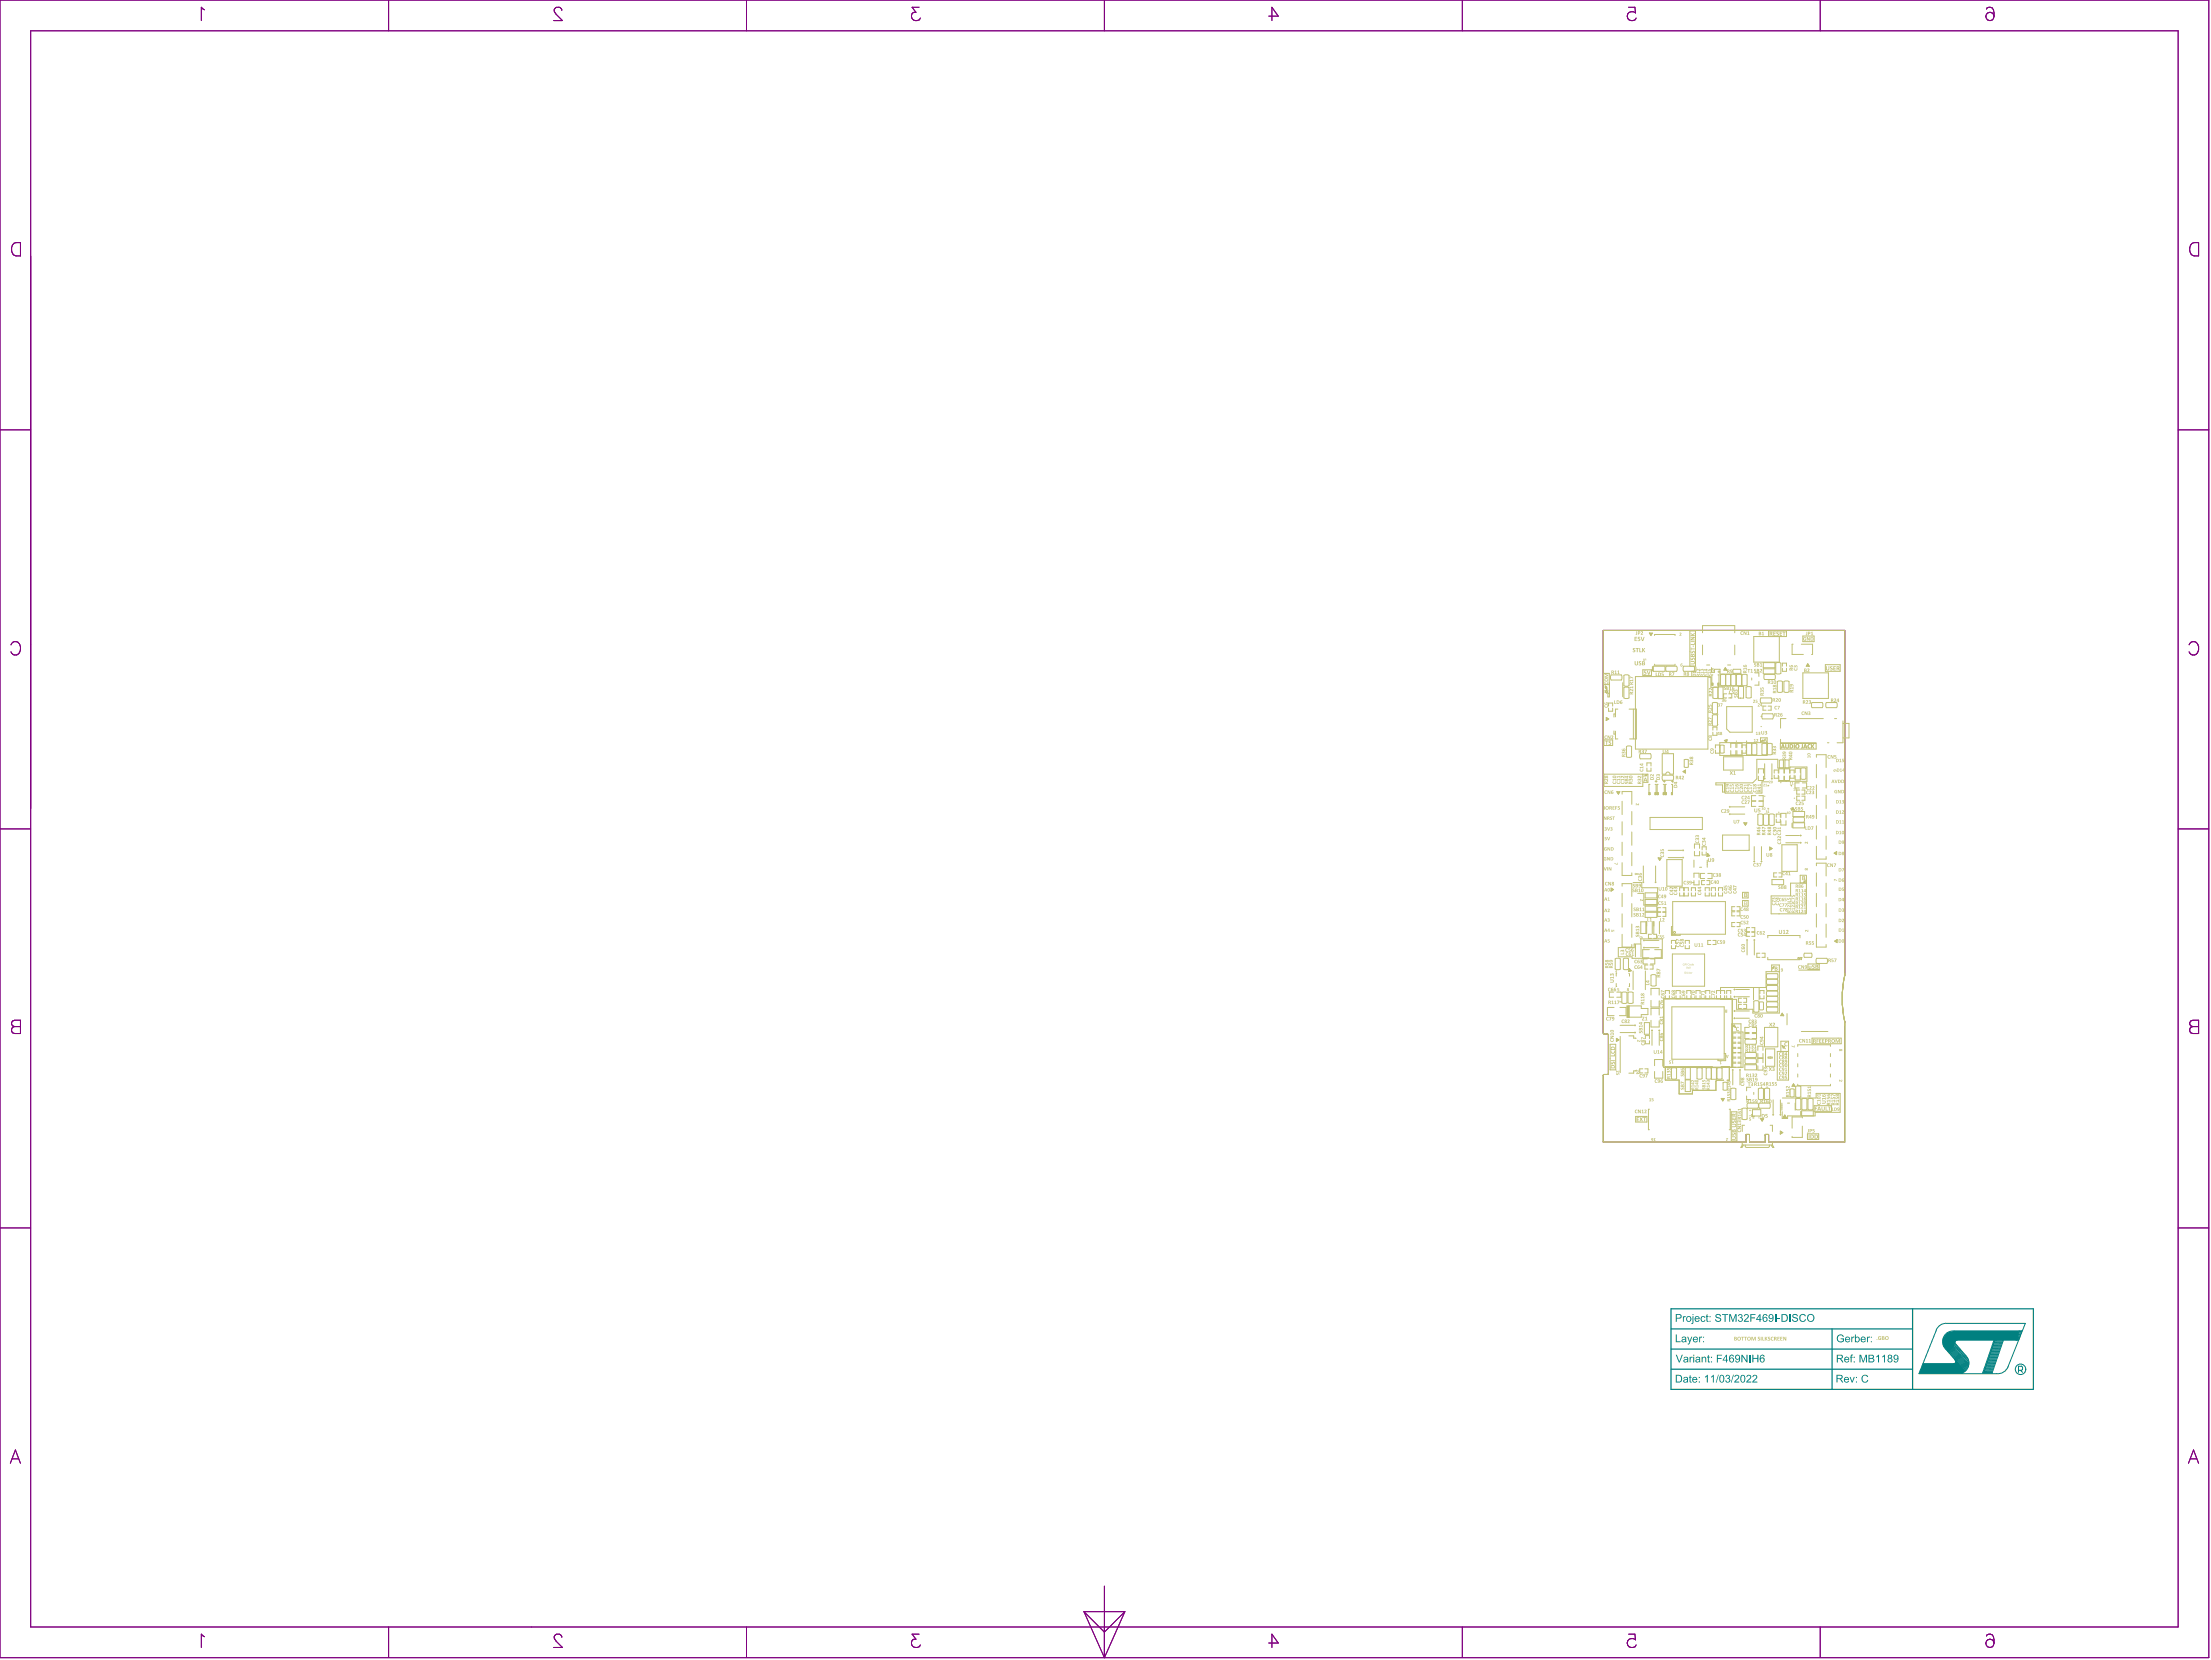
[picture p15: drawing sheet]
<svg xmlns="http://www.w3.org/2000/svg" width="1828mm" height="1372mm" viewBox="0 0 1828 1372" stroke-linecap="round" stroke-linejoin="round" font-family="sans-serif">
<g fill="#008080">
<path d="M1590 1127h26l2-2 7 8-3 2h-35z"/>
<path d="M1610 1101l5-1h54v8h-52l-2 6-4 4-5-7v-5z"/>
</g>
<path d="M1382 1082h299v66h-299zM1382 1098h199M1515 1098v50M1581 1082v66M1382 1115h199M1382 1132h199M1639 1135h8" fill="none" stroke="#008080" stroke-width="1"/>
<g fill="none" stroke="#008080" stroke-width=".85">
<path d="M1601 1099l-14 36h64M1610 1094h65l-15 36M1616 1100h56l-3 8h-12M1669 1100l-2 8M1670 1100l-3 8M1671 1100l-3 8M1607 1112l18 21M1608 1111l17 21M1608 1112l17 21M1608 1108h43M1608 1111l18 20M1609 1110l17 21"/>
<path d="M1609 1115l10 12h-29M1609 1110l18 20M1610 1103l17 21M1610 1105l17 20M1610 1108l17 20M1610 1108l17 21M1610 1109l17 20M1610 1106l18 20M1610 1107l18 20M1617 1111l8 9M1649 1107l-10 28M1650 1107l-10 27"/>
<path d="M1650 1107l-9 27M1651 1107l-10 27M1652 1107l-10 27M1653 1107l-10 27M1653 1107l-9 27M1654 1107l-9 27M1655 1107l-9 27M1656 1107l-10 27M1657 1107l-10 28M1669 1133h2l1-1v-2l-1-1h-2v5M1671 1133l1 1"/>
</g>
<g fill="#008080">
<path d="M1386 1103v6h4h-4z"/>
<path d="M1395 1105h1l1 3 1-3h1l-2 5-1 1-1-1h1l1-1z"/>
<path d="M1405 1105h1h1v1h-1v3h-1z"/>
<path d="M1397 1137l1-1v2h1v1h-1v3l1 1-2-1v-3h-1z"/>
<path d="M1410 1138l2-2v7h-1v-5l-1 1z"/>
<path d="M1415 1138l2-2v7h-1v-5l-1 1z"/>
<path d="M1421 1136l-2 7z"/>
<path d="M1427 1137l2-1 1 1v1l-1 1 2 1v1l-2 2h-1l-1-2 1 1h1l1-1-1-1h-1v-1h1v-2h-1l-1 1z"/>
<path d="M1433 1136h1l-2 7h-1z"/>
<path d="M1435 1137l1-1 2 1v2l-3 3h3v1h-4l3-5-1-1-2 1z"/>
<path d="M1445 1136h2l1 2-1 2-2 2h3v1h-4v-2l3-3-1-1h-1v1h-1z"/>
<path d="M1450 1137l1-1 2 1v2l-3 3h3v1h-4v-2l3-3-1-1h-1v1h-1z"/>
<path d="M1529 1138h1l1 4 2-4h1l-2 5h-1z"/>
<path d="M1540 1137l2-1 2 1 1 1h-1l-1-1h-1l-2 1v1v2l1 1h2l1-2 1 1-1 1-2 1-2-1-1-2z"/>
<path d="M1520 1103h3l2 2h-1l-1-1h-2l-1 1v3l1 1 2-1h1v-1h-2v-1h3v2l-3 2-3-2v-2z"/>
<path d="M1531 1105h1h1l-1 1-1 3z"/>
<path d="M1544 1105h1h1v1h-2v3z"/>
<path d="M1531 1120h1l-1 1h1v1h-1v4h-1v-4z"/>
<path d="M1537 1120h2l2 5 1-5h2v6h-1v-5l-2 5h-1l-2-5v5h-1z"/>
<path d="M1551 1121l3-1v6h-1v-5l-2 1z"/>
<path d="M1556 1121l3-1v6h-1v-5l-2 1z"/>
<path d="M1391 1088h1v1l1-1h1v1h-2v3h-1z"/>
<path d="M1407 1088h1h2v1l-2-1-1 2 1 2 2-1-1 1-1 1-2-1v-2z"/>
<path d="M1411 1087l1-1v2h1h-1v4h1l-1 1-1-1v-4h-1z"/>
<path d="M1414 1088v1z"/>
<path d="M1419 1087l2-1 2 1v1h-1l-1-1-2 1 4 2v2l-3 1-1-1-1-2h1l1 2 2-1v-1l-3-1z"/>
<path d="M1424 1086h5v1h-2v5h-1v-5h-2z"/>
<path d="M1430 1086h1l2 5 2-5h1v6h-1v-5l-2 5h-1l-1-5v5h-1z"/>
<path d="M1438 1087l2-1 1 1v1a1.2 1.2 0 0 0 0 2v1l-1 1h-3v-1h1l1 1 1-1v-1l-2-1h1l1-1v-1h-1l-1 1h-1z"/>
<path d="M1442 1087l2-1 2 1v2l-3 3h3h-4v-1l3-3v-1h-1h-1v1h-1z"/>
<path d="M1447 1086h4v1h-3v2h3v1h-3v2h-1z"/>
<path d="M1468 1086v6z"/>
<path d="M1470 1090h2h-2z"/>
<path d="M1480 1086v6z"/>
<path d="M1482 1086h2l2 1 1 1h-1l-1-1-2 1 3 2 1 1-1 1-2 1-2-2v-1l2 2h1l1-1-1-1-3-1z"/>
<path d="M1488 1087l2-1 3 1v1h-1v-1h-2l-1 2v2l1 1h1l1-2h1l-1 2-2 1-2-1v-4z"/>
<path d="M1386 1120l2 5 3-5-2 6h-1z"/>
<path d="M1397 1121h1v1l1-1 1 1h-1h-1v1v3h-1z"/>
<path d="M1407 1121h1v1l1-1 1 1 1 4h-1v-3l-1-1h-1v4h-1z"/>
<path d="M1412 1120h1v1h1v1h-1v3h1v1l-2-1v-3h-1z"/>
<path d="M1420 1120h4h-4v2h3v1h-3v3z"/>
<path d="M1440 1120h1l3 5v-5h1v6h-1l-3-5v5h-1z"/>
<path d="M1446 1120h1v6h-1z"/>
<path d="M1449 1120h1v2h3v-2h1v6h-1v-3h-3v3h-1z"/>
<path d="M1391 1108v1h1l1-1v-1zM1391 1105h1h2v4h-1l-1 1-2-1v-1l1-1 2-1v-1h-2v1h-1z"/>
<path d="M1401 1106l-1 1h3l-1-2zM1400 1105h2h1l1 2h-4l2 2 2-1-1 1-1 1-2-1v-2z"/>
<path d="M1408 1105h1v1h-1zM1408 1108h1v1h-1z"/>
<path d="M1386 1137v5h3l1-2v-2l-1-1zM1386 1136h3l1 1 1 3-1 2-4 1z"/>
<path d="M1393 1141h-1l1 1 2-1a1 1 0 0 0-1-1 1 1 0 0 0-1 1zM1392 1138h2h1l1 5h-1v-1l-1 1-2-1v-1l2-1a.8 .8 0 0 0 1-1 .8 .8 0 0 0-1 0h-2z"/>
<path d="M1400 1139v1h3l-1-1zM1400 1138h2l1 1v2h-3v1h1l2-1v1l-2 1-1-1-1-2z"/>
<path d="M1405 1138v1zM1405 1142v1z"/>
<path d="M1423 1137l-1 4 2 1 1-1v-3l-1-1zM1423 1136l2 1 1 1v3l-2 2-2-1v-1v-3z"/>
<path d="M1440 1137v4l1 1 1-1v-3l-1-1zM1440 1137l1-1 2 1v4l-1 2-2-1-1-1v-2z"/>
<path d="M1519 1137v2h2l2-1-1-1zM1518 1136h4l1 1v2l-1 1 2 3h-1l-1-3h-2h-1v3h-1z"/>
<path d="M1526 1139l-1 1h3l-1-1zM1525 1138h2l1 1 1 2h-4l1 1h1l1-1h1l-1 2h-2l-1-1v-2z"/>
<path d="M1535 1138v1zM1535 1142v1z"/>
<path d="M1527 1106l-1 1h3l-1-2zM1526 1105h2h1l1 2h-4l1 2 3-1-1 1-2 1-1-1-1-2z"/>
<path d="M1535 1106v2l1 1 1-1v-2l-1-1zM1534 1103v2h2l1 1 1 2-2 1h-2z"/>
<path d="M1540 1106l-1 1h3l-1-2zM1539 1105h2h1l1 2h-4l1 2 3-1-1 1-2 1-1-1-1-2z"/>
<path d="M1547 1105h1v1h-1zM1547 1108h1v1h-1z"/>
<path d="M1520 1120v2h3l-1-2zM1519 1120h3h1l1 2-2 1 2 3h-1l-2-3h-1v3h-1z"/>
<path d="M1526 1122v1h2l-1-1zM1525 1122l2-1 2 1v2h-3l1 1 1-1 1 1-1 1h-2l-1-1v-2z"/>
<path d="M1533 1121h1v1h-1zM1533 1125h1v1h-1z"/>
<path d="M1546 1120v2h3l-1-2zM1546 1123v2h3v-2zM1545 1120h4v2a.6 .6 0 0 0 0 1l1 1-1 2h-4z"/>
<path d="M1562 1121a1.1 1.1 0 0 0 2 0 1.1 1.1 0 0 0-2 0zM1561 1124a1.5 1.5 0 0 0 3 0 1.5 1.5 0 0 0-3 0zM1561 1120h3v2a.7 .7 0 0 0 0 1 .7 .7 0 0 0 1 0v1l-1 2h-1h-2v-2l1-1-1-2z"/>
<path d="M1566 1122a1.5 1.5 0 0 0 3 0 1.5 1.5 0 0 0-3 0zM1566 1120h2l2 1v3l-2 2h-1l-1-1v-1l1 1h1l1-1v-1l-2 1-1-1v-2z"/>
<path d="M1386 1087v2h3l1-1-1-1zM1386 1086h3l1 2v2h-4v2z"/>
<path d="M1395 1090a1.6 1.6 0 0 0 3 0 1.6 1.6 0 0 0-3 0zM1394 1090a2.5 2.5 0 0 1 5 0 2.5 2.5 0 0 1-5 0z"/>
<path d="M1399 1086h1v1h-1zM1399 1088h1v5v1h-2l1-1z"/>
<path d="M1402 1089v1h3l-1-2zM1402 1088h1h2v2h-3l1 2 2-1v1l-2 1-1-1-1-2z"/>
<path d="M1455 1087l-2 3h2zM1455 1086h1v4v1v1h-1v-1h-3z"/>
<path d="M1458 1087l2-1 1 1v1l-2-1-1 1v1l2-1 1 1v2l-1 1h-2v-1l-1-2zM1458 1090a1.5 1.5 0 0 0 3 0 1.5 1.5 0 0 0-3 0z"/>
<path d="M1463 1088a1.5 1.5 0 0 0 3 0 1.5 1.5 0 0 0-3 0zM1463 1087l2-1 1 2v3l-1 2-2-1-1-1 3 1 1-3-2 1h-1l-1-2z"/>
<path d="M1474 1087v5l3-1v-1v-2l-1-1zM1473 1086h3l2 1v3l-1 2h-4z"/>
<path d="M1495 1089a2.5 2.5 0 0 0 5 0 2.5 2.5 0 0 0-5 0zM1494 1089a3 3 0 0 1 6 0 3 3 0 0 1-6 0z"/>
<path d="M1393 1124v1h1h1v-1zM1392 1122l2-1 2 1v4h-1v-1l-1 1h-2v-2l3-1-1-1-2 1z"/>
<path d="M1400 1120h1h-1zM1400 1121h1v5h-1z"/>
<path d="M1403 1124v1h1l1-1zM1402 1122l2-1 2 1v4h-1v-1l-1 1h-2v-2l3-1-1-1-2 1z"/>
<path d="M1415 1121h1v1h-1zM1415 1125h1v1h-1z"/>
<path d="M1427 1121l-2 3h2zM1427 1120h1v4h1h-1v2h-1v-2h-3z"/>
<path d="M1430 1120h2l2 1h-1l-1-1h-1l-1 2v1l2-1 1 1 1 1-1 2h-2l-1-1v-3zM1430 1124a1.5 1.5 0 0 0 3 0 1.5 1.5 0 0 0-3 0z"/>
<path d="M1435 1122a1.5 1.5 0 0 0 3 0 1.5 1.5 0 0 0-3 0zM1435 1120h2l2 1v3l-2 2h-1l-1-1v-1l1 1h1l1-1v-1l-2 1-1-1v-2z"/>
<path d="M1456 1120h1l2 1h-1l-1-1-1 1v2l1-1 2 1v1l-1 2h-2l-1-1v-2zM1456 1124a1.4 1.4 0 0 0 2 0 1.4 1.4 0 0 0-2 0z"/>
</g>
<g fill="none" stroke="#008080" stroke-width=".85">
<path d="M1610 1094a9 9 0 0 0-9 5M1616 1100a9 9 0 0 0-9 5 9 9 0 0 0 2 10M1618 1108a1.9 1.9 0 0 0-1 1 1.9 1.9 0 0 0 0 2M1616 1124a1.8 1.8 0 0 1 1 2 1.8 1.8 0 0 1-2 1M1625 1120a9 9 0 0 1-3 15M1660 1130a9 9 0 0 1-9 5"/>
<circle cx="1671" cy="1132" r="4"/>
</g>
<circle cx="1612" cy="1130" r=".8" fill="#008080"/>
<g fill="none" stroke="#800080" stroke-width=".83">
<path d="M0 0h1826v1370h-1826zM321 0v25M617 0v25M913 0v25M1209 0v25M1505 0v25M25 25h1776v1320h-1776zM0 355h25M1801 355h25M1326 521h199v285a87 87 0 0 0 0 38v100h-63v-6h-3v6h-12l-1-6h-2v6h-118v-55v-1h3l1-1v-32h-1h-3v-1zM0 685h25M1801 685h25"/>
<path d="M0 1015h25M1801 1015h25M913 1311v59M896 1332h34M896 1332l17 38M896 1332l17 17 17-17M930 1332l-17 38M321 1345v25M617 1345v25M1209 1345v25M1505 1345v25"/>
</g>
<g fill="none" stroke="#800080" stroke-width=".85">
<path d="M169 8l-3-2v11M465 9l-2-2-3-1a2.7 2.7 0 0 0-1 4l6 7h-7M760 6h-6l3 4a4 4 0 0 0-3 4 4 4 0 0 0 4 3l2-1 1-1M1049 13h8l-5-7v11M1347 6h5v5a4 4 0 0 0-6 0 4 4 0 0 0 1 5 4 4 0 0 0 6-1M1642 8a3 3 0 0 1 5-1l1 1 1 5M12 201h5v11h-4a6 6 0 0 1-1-11zM1813 201h5v11h-4a6 6 0 0 1-1-11zM9 533a4 4 0 0 1 5-3 4 4 0 0 1 3 5 5 5 0 0 1-1 5 5 5 0 0 1-5 1l-2-2M1810 533a4 4 0 0 1 5-3 4 4 0 0 1 3 5 5 5 0 0 1-1 5 5 5 0 0 1-5 1l-2-2M11 844l6-1v11h-5a2.9 2.9 0 0 1-3-3 2.9 2.9 0 0 1 3-3h-1a2.5 2.5 0 0 1 0-4zM12 848h5"/>
<path d="M1812 844l6-1v11h-5a2.9 2.9 0 0 1-3-3 2.9 2.9 0 0 1 3-3h-1a2.5 2.5 0 0 1 0-4zM1813 848h5M9 1209l4-11 4 11M10 1206h5M1809 1209l5-11 4 11M1811 1206h5M169 1353l-3-2v11M465 1353l-2-2h-3a2.7 2.7 0 0 0-1 4l6 7h-7M760 1351h-6l3 4a4 4 0 0 0-3 4 4 4 0 0 0 4 3l2-1 1-2M1049 1358h8l-5-7v11M1347 1351h5v4a4 4 0 0 0-6 0 4 4 0 0 0 1 6 4 4 0 0 0 6-2M1642 1352a3 3 0 0 1 5-1l1 2 1 5"/>
<circle cx="1645" cy="14" r="3"/>
<circle cx="1645" cy="1358" r="3"/>
</g>
<g fill="none" stroke="#c0c073" stroke-width=".83">
<path d="M1364 523l2 1h-2h2l-1 1v-1M1364 523h2l-1 2zM1368 525v-1h17v1M1408 523v-6h26v6M1408 533v8M1434 533v8M1462 526v-5h15v5h-27v21h21v-21M1483 532h-1v9h9M1489 532h10v9h-1M1491 526h9v4h-9zM1326 557h5v9h-5zM1332 558h9"/>
<path d="M1343 558v9M1347 558v9M1352 559h60v60h-60zM1358 554h7v4h-7zM1367 551h10v4h-10zM1368 549v1h17v-1M1378 551h8M1378 555h8M1397 551v-30h5v30h-10M1399 555v4M1402 551v4h-10M1411 550h3"/>
<path d="M1413 560h2v8h6v-1h19M1415 552v4h2v-3h5v4h18v1M1416 558h-1v8h1v-1h-1M1420 558h1v8h-1v-1h1M1420 555h2M1421 554v2M1423 558v8M1426 553h1v-1l-1 1h1l-1 1h1M1427 552l1 2h-3zM1427 558v8M1428 550h3M1431 558v8"/>
<path d="M1433 553h6M1433 557h6M1435 558v8M1436 558v8M1440 558v8M1445 558v8M1451 556h3v3M1458 548h10v4h-10zM1458 553h10v4h-10zM1459 557h8M1468 548v9M1472 548v9"/>
<path d="M1474 551v-3h3v3M1474 552v3h3v-3M1491 556h21v21h-21zM1495 549l-1 1h1h-1l2 1M1495 549l1 2h-3zM1509 549h12v6h-12zM1327 571h3l-2 1zM1327 572h3M1327 567l2 1h-1zM1327 567l2 2M1327 568l2 1-1 1zM1327 568l2 2"/>
<path d="M1328 570v1M1328 572v1M1331 564v12M1331 573h-2v3h2M1332 562h9M1342 564v12M1343 568v9M1347 568v9M1416 568v9M1416 565v1M1420 568h5v9h-5zM1420 565l1 1"/>
<path d="M1428 573h-3v4h3M1429 573h3v4h-3M1431 576v1M1437 567h5v10h-5zM1439 577h.1M1444 568v8M1448 568v8M1448 560v2M1454 563v3h-3M1456 577h8M1459 562h8M1469 563v9"/>
<path d="M1474 563v9M1475 563v9M1479 563v9M1328 593l2 1-2 2zM1329 594v1l1-1h-1v1l-1-2v2M1330 584v-3h3v3M1330 585v3h3v-3M1336 590h-2v3M1338 586h-2v6M1347 586h6v25h-6M1350 586v25M1416 581v9"/>
<path d="M1416 591v9M1420 590h.1M1420 599h.1M1420 581v9M1420 591v9M1428 584h21v21h-19l-2-3zM1456 592h1M1456 581h8M1457 590h9M1457 594h9M1460 584h-2v3h2M1462 584h2v3h-2"/>
<path d="M1477 594h-5v8M1486 594h22M1498 585h9M1498 581h9M1510 585h9M1510 581h9M1517 594h2M1524 598h5v12h-5M1524 596v18h-5M1326 611h7v5h-7zM1334 604v3h2M1336 604v7h2"/>
<path d="M1345 617v8M1349 617v8M1416 603v-2h4v2M1416 605v3h4v-3M1418 618v-2h4v2M1418 620v2h4v-2M1422 616v6M1426 616v6M1426 612l2-1-1 3zM1427 612h1h-1v1l-1-1 1 2M1431 618v-4h4v4M1436 612v1"/>
<path d="M1436 618v-4h4v4M1440 616h4v2M1440 620v4h-4v-4M1444 620v2h-4M1444 612v1M1444 614h4v10h-4zM1453 615v8M1456 614v-4h5v14h-39v-10h39M1456 601h.1M1457 615v8M1459 611l-3 2 1-1 1 1h-2M1461 615v8"/>
<path d="M1465 615v8M1472 614h30v5h-30zM1472 611v3h30M1511 614h1M1356 623h9M1356 627h9M1358 640v10h-32v-10h37v7h-4M1362 633v-2h3v2M1362 635v2h3v-2M1377 640h-3v-17h10v17h-3M1391 638l3-2v3zM1393 628v6"/>
<path d="M1394 637l-1 2v-2v1h-1v-1v1M1396 628v6M1425 625h16v11h-16zM1431 620v4h4v-4M1454 639v-4h4v4M1459 631v12M1465 631v12M1467 639v-3h3v3M1471 639v-4h4v4M1471 628v6M1475 628v6M1475 639v-4h5v4"/>
<path d="M1476 628v6M1479 628v6M1480 639v-3h3v3M1484 639v-4h5v4M1489 635v9M1493 635v9M1502 626v-2h8v10M1502 632v11M1337 654h2l-1 2zM1337 654l2 1h-1h1l-1 1M1341 656v-2h8v11M1360 640h2l-1 1z"/>
<path d="M1362 640l-3 2M1364 648h-1v9h1v-2h-1M1364 655v2M1368 648h1v9h-1v-2h1M1368 655l1 2M1368 646h2M1369 645v2M1371 648h-1v9h1v-2h-1M1371 655v2M1375 645h8M1375 641h8M1375 648h1v9h-1v-2h1"/>
<path d="M1375 655l1 2M1375 646h2M1376 645v2M1378 648h-1v9h1v-2h-1M1378 655l-1 2M1382 648h1v9h-1v-2h1M1382 655v2M1382 646h2M1383 645v2M1419 647h7v8h-2v-6h-5zM1452 658h-4v4h4M1454 642v3h4v-3"/>
<path d="M1454 658h4v4h-4M1459 644h1M1459 658h.1M1459 643v1M1462 646h-5v9h-5M1463 649h-1v1M1465 644h1M1465 643v1M1467 641v2h3v-2M1470 646h24v-12h-14v1h-10v-7h-17v16l-4 3h-23v8h23M1471 642v3h4v-3M1472 647h.1"/>
<path d="M1475 642v3h5v-3M1480 641v2h3v-2M1481 649v1M1483 660h1M1484 641v4h5v-4M1488 647h-4v4h4M1488 658h-2v3h2M1488 653h-2v3h2M1490 658h2v3h-2M1490 653h2v3h-2M1490 647h4v4h-4M1502 649v11"/>
<path d="M1510 640v11M1510 657v11M1341 662v11M1341 679v11M1349 671v11M1364 676h44v10h-44zM1430 673h1M1430 667h1M1430 666v1M1430 672v1M1431 673h12M1431 667h12"/>
<path d="M1452 662h-4v4h4M1453 673v9M1454 662h4v4h-4M1458 673v9M1462 668v1h1M1462 673v9M1463 673v9M1467 673v9M1469 675v-2h3v2M1469 677v3h3v-3M1471 671v1M1472 676v-4h5v4"/>
<path d="M1472 678v4h5v-4M1481 668l-1 1M1482 668h1h-1v1h1h-1h1M1482 667l2 2h-3zM1482 671h10v4h-10zM1482 680h10v4h-10zM1483 680h8M1483 675h8M1502 666v11M1510 674v11M1341 696v11M1349 688v11"/>
<path d="M1424 690h22v13h-22zM1442 680h2l-1 2zM1442 680h2l-1 1h1l-1 1v-1M1450 700v11M1456 700v11M1473 698h13v22h-13zM1477 697h11M1477 691h11M1488 697h1M1488 691h1M1489 690v1M1489 696v1"/>
<path d="M1502 699v11h8v-2M1502 683v11M1510 691v11M1341 713v11h8v-3M1349 705v11M1359 716v12M1369 716v12M1371 709h3l-2 2zM1371 709h2l-1 1h1l-1 1v-1M1378 710h13v22h-13zM1379 709h12M1379 703h12"/>
<path d="M1391 709h1M1391 703h1M1392 702v1M1392 708v1M1401 711v6M1401 701v-3h4v3M1401 704v3h4v-3M1405 717h2M1407 702v-2h4v2M1407 704v3h4v-3M1412 711v6M1412 705l2 2-3 1z"/>
<path d="M1412 706l1 1-1-1v1v1v-1M1450 712h1M1450 712v1M1456 712h1M1456 712v1M1463 700l2 1-2 2zM1464 701v1l1-1h-1v1v-2l-1 2M1502 716v-3h8v11M1516 705l3-1v2zM1519 704l-1 2v-1v1l-1-1M1332 734l2 1-2 1zM1333 735v1l1-1h-1v1l-1-2v2"/>
<path d="M1341 732v-2h8v11M1341 738v11M1350 729h7v5h14v14h-12v-10h-5M1358 729h1M1359 729v1M1360 738h10v4h-10zM1368 729h1M1369 729v1M1389 738v2h3v-2M1389 736v-2h3v2M1393 738v2h3v-2M1393 736v-2h3v2"/>
<path d="M1398 738v2h4v-2M1398 736v-2h4v2M1399 729h2M1401 725v-3h4v3M1401 728v3h4v-3M1409 728h-2v3h2M1409 722h-3v4h3M1410 738v2h3v-2M1410 736v-2h3v2M1411 728h3v3h-3M1412 722h4v4h-4M1415 738v2h3v-2"/>
<path d="M1415 736v-2h3v2M1421 736v-2h3v2M1421 738v2h3v-2M1465 727h10v4h-10zM1469 721h-2v4h2M1471 721h2v4h-2M1493 727l-2 2 1-1 1 1h-2M1493 723h-5v7h6M1494 724v31h-1h-29v-15h16v-10h14M1502 721v11M1502 738v11M1510 730v11"/>
<path d="M1341 755v11M1349 747v11M1360 754h10v4h-10zM1360 743h10v5h-10zM1360 749h10v4h-10zM1373 750h-2v4h2M1373 754h-2v3h2M1375 750h2v4h-2M1375 754h2v3h-2M1383 745h44v27h-44zM1434 749h-2v4h2M1434 754h-2v3h2"/>
<path d="M1436 749h3v4h-3M1436 754h3v3h-3M1502 755v11M1510 747v11M1341 772v11h8v-2M1349 764v11M1357 762h4v9h-4zM1359 777h1M1359 777v1M1360 777h12M1361 762v10M1365 772h-2v4h2"/>
<path d="M1366 762v10M1367 772h3v4h-3M1367 762v10M1372 762v10M1382 780v-3h3v3M1383 769v4h3M1383 766h-1v7h7v-1M1393 780v-3h4v3M1415 777h-3v4h3M1416 777h3v4h-3M1434 762h-2v4h2M1436 762h3v4h-3"/>
<path d="M1444 777h1M1445 776v1M1445 778v11M1447 770h-3v4h3M1447 767h-3v3h3M1448 767h3v3h-3M1448 770h3v4h-3M1450 777h1M1451 776v1M1451 778v11M1462 775v-2h26v2M1502 772v11h8v-2"/>
<path d="M1510 764v11M1517 778l2-1v2zM1519 777v2l-1-2v1h-1l1-1v1M1335 792v9M1338 783h13v-3h6v-4h17v16h-25v-1h-11zM1340 792v9M1342 792v9M1346 792v9M1352 781v10M1357 781v10M1359 783h1M1359 783v1"/>
<path d="M1360 783h12M1362 792h-3v5h3M1363 798h-3v3h3M1364 785h-6v7h5M1364 798h3v3h-3M1365 792h3v5h-3M1368 785h6v7h-6M1382 781v3h3v-3M1383 788h26v27h-26zM1393 781v3h4v-3M1455 788h-2v3h2M1457 788h2v3h-2"/>
<path d="M1462 791v2h26v-2M1466 800l1-1v1zM1467 799l-2 2M1489 791h1l-1 2zM1492 788h6M1492 791h6M1495 797h9v4h-9zM1502 796h8M1502 792h8M1334 820h-3v4h3M1336 813v2h1M1337 804h-1v3"/>
<path d="M1337 820h3v4h-3M1347 804v1v2M1347 801l2 1-2 1zM1347 813v2M1347 801l1 1-1-1 1 1-1 1v-1M1350 803v15M1360 803v15M1365 806v8M1369 806v8M1423 819v2M1434 818h1M1434 817v1"/>
<path d="M1435 818h11M1450 816v10M1454 816v10M1461 819h8M1461 814h8M1461 809h8M1461 805h8M1465 803v-5h6v39h-22v-3h-13v-8h-14M1471 803h-11v13h-37v2M1487 802h18M1525 806v-285h-199v333M1335 833h-6v6h6"/>
<path d="M1339 828h2M1339 833h5v6h-5M1341 820v9M1345 831h12v2h6v6h-6v2h-12zM1345 820v9M1346 832v8v-8v9M1346 820v9M1347 831v10M1350 820v9M1365 839v-6h7v6M1365 822v-5h7v5M1365 827v5h7v-5"/>
<path d="M1377 823v2h3v-2M1377 821v-2h3v2M1382 832h44v43h-44zM1386 823v2h3v-2M1386 821v-2h3v2M1395 823v2h3v-2M1395 821v-2h3v2M1402 823v2h4v-2M1402 821v-2h4v2M1410 823v2h4v-2M1410 821v-2h4v2M1419 821v-2h7v2"/>
<path d="M1419 823v2h7v-2M1423 823v2M1428 821v-2h3v2M1428 823v2h3v-2M1434 836h1M1434 824h1M1434 823v1M1434 835v1M1435 836h11M1435 824h11M1440 830h-3v3h3M1440 825h-3v3h3"/>
<path d="M1442 825h2v3h-2M1442 830h2v3h-2M1450 828v8M1454 828v8M1455 828v6M1455 821v-2h3v2M1455 823v2h3v-2M1458 828v6M1461 828h8M1461 836h8M1461 832h8M1461 823h8"/>
<path d="M1473 838h1l-1 1h1h-1h1M1474 837l1 2h-3zM1478 838v9M1326 855h3M1330 855v32M1336 858l3 1-3 2zM1338 859v1v-1h-1v1v-1l-1 1M1340 847h11M1340 853h11M1340 857v30M1347 856h4v2h2M1351 847h1"/>
<path d="M1351 853h1M1352 847v1M1352 853v1M1360 845h4v10h-4zM1360 858v-2h4v2M1365 843v6h7v-5M1365 852h1M1366 851v1M1366 853v11M1371 852h1M1372 851v1M1372 853v11"/>
<path d="M1432 853h9v29h-65v-57h56v57M1433 847l2 2M1433 848l1-1 1 2zM1434 842h1M1434 841v1M1435 842h11M1435 858h-2v3h2M1435 854h-2v3h2M1437 858h2v3h-2M1437 854h2v3h-2M1439 853v-7h-7v36M1443 859h9"/>
<path d="M1446 854h-3v4h3M1446 849h-3v4h3M1449 854h3v4h-3M1449 849h3v4h-3M1459 849h11v16h-11zM1489 853h22M1498 858h24v5h-24zM1525 844v100h-63v-6h-3v6h-12l-1-6h-2v6h-118v-55M1331 863h5v21h-5zM1360 860v3h4v-3M1426 871h1v6h-7v-2M1435 874h-2v4h2"/>
<path d="M1435 879h-2v3M1435 866h-2v4h2M1435 870h-2v4h2M1435 862h-2v4h2M1437 874h2v4h-2M1437 862h2v4h-2M1437 866h2v4h-2M1437 870h2v4h-2M1437 879h2v3M1443 880h9v4h-9zM1443 870h9M1443 875h9"/>
<path d="M1443 879h9M1443 874h9M1443 863h9M1453 868v-3h5v3M1453 871v3h5v-3M1453 878v-3h5v3M1460 867h7v14h-7zM1462 874h3h-3zM1464 873v1M1464 874v1M1472 869v-8h7v32h-10v-24h10M1473 864l3 1-2 1z"/>
<path d="M1473 864l3 3M1486 865v-1h27v1M1486 871v2M1486 879v3M1513 871v2M1513 879v3M1326 888h3M1353 885h-2v2h-4M1358 883h-2v4h2M1360 883h3v4h-3M1368 881v-5h7v5M1368 886v5h7v-5"/>
<path d="M1382 883v8M1386 883v8M1393 882h5v10h-5zM1393 893h5v9h-5zM1403 883v8M1407 883v8M1411 883v8M1415 882h4v10h-4zM1416 882h-39v11h11v11h11v-3h20v-7l1-1h5M1420 883v8M1423 882h7v11h-2M1424 883v8"/>
<path d="M1425 895v6M1428 895v6M1431 900v8M1432 884h1M1433 884v1M1433 885v12M1435 900v8M1438 884h1M1439 884v1M1439 885v12M1448 899h-4v3M1453 881v3h5v-3"/>
<path d="M1454 900v8M1456 898v1M1458 900v8M1459 900v8M1461 898v1M1463 900v8M1483 897v-1l-1 1h1h-1l2 1M1483 896l1 2h-2zM1485 898v8M1486 896v1h27v-1M1486 888v2M1489 898v8"/>
<path d="M1513 888v2M1364 917h-1v17h1M1423 908h3l-2 2zM1424 908h1l-1 1h1l-1 1v-1h1M1430 917h1v17h-1M1431 919h5v24h-5zM1440 916v9M1444 906v3h4M1445 916v9M1445 912h8M1445 916h8M1449 917h7v5h-7z"/>
<path d="M1450 903v2M1455 912h8M1455 916h8M1466 909v11M1472 909v11M1473 912v6M1474 907h28v-3h19v15h-20v3h-23v2h-4v-5M1478 912h2M1480 900v6M1483 900v6M1484 912v6M1485 908v9"/>
<path d="M1489 908v9M1490 908v9M1494 908v9M1495 908v9M1499 908v9M1500 914h14v4h-14zM1352 923h10v4h-10zM1442 930h-1v5M1449 921h-1v2h2v-1M1456 925h2l-1 2zM1456 925h2h-2h1v1M1464 930h1v5"/>
<path d="M1466 921h1M1466 921v1M1472 921h1M1472 935l2 1-2 1zM1472 921v1M1473 936h1h-1v1l-1-2v2M1476 922l-1 1h1h-1l2 1M1476 921l1 3h-3zM1490 922v-4h9v4M1490 924v-1h-8v9M1490 931v9h-8v-1M1494 937h10v5h-10z"/>
<path d="M1441 944v2M1441 946l-2 2h1l2-2M1441 946h24M1443 946v1M1444 948h18M1463 946v1M1464 946l2 2h1l-2-2M1465 944v2"/>
</g>
<path d="M1366 551v3M1482 680v4M1489 918v4" fill="none" stroke="#c0c073" stroke-width="1"/>
<path d="M1441 737h4v5h-4zM1441 744h4v5h-4z" fill="none" stroke="#c0c073" stroke-width=".85"/>
<g fill="#c0c073">
<path d="M1516 727h3v1l-2-1-1 1z"/>
<path d="M1493 769h1l1 1v-2v2l-1-1-1 1z"/>
<path d="M1492 696h1l1 1 1-1v1l-2-1-1 1z"/>
<path d="M1483 652l1-1v3h-1v-1z"/>
<path d="M1483 552h1v1v1l1-1v-1h1v2h-1h-1z"/>
<path d="M1483 550l2 1v-1h1v2h-1v-1v1l-1-1v1h-1z"/>
<path d="M1463 882l1 1 1-1-1 2 1 1-1-1-1 1h-1l1-1z"/>
<path d="M1466 882h1v3h-2v-1h2h-1l1-1h-2z"/>
<path d="M1463 645h1l-1 2h1h-1v-1z"/>
<path d="M1457 667h1v2h-1v-1z"/>
<path d="M1458 648h1l-1 2h1h-1l1-1z"/>
<path d="M1460 648h1v2h-1v-2z"/>
<path d="M1456 604h1v3l1-1v-2h1l-1 3h-2z"/>
<path d="M1459 604l2 1v1l-1 1h-1l1-1v-1h-1z"/>
<path d="M1450 611h1l1 2h-2h1v-2z"/>
<path d="M1452 611h2l-1 2h1h-2l1-1v-1h-1z"/>
<path d="M1450 578l1 1-1 1 1 1h-2l1-2h-1z"/>
<path d="M1452 578l1 1h-1l1 1v1h-2l2-1h-1z"/>
<path d="M1446 922h2v1h-2z"/>
<path d="M1446 924h2h-1l1 1-1 1h-1h1v-1h-1z"/>
<path d="M1446 917h2v1h-2z"/>
<path d="M1436 849h2v1l-1-1-1 1v1h2v1h-2h-1v-2z"/>
<path d="M1430 571h2l-2 1v1h2h-2z"/>
<path d="M1432 571h2h-1v1h1l-1 2-1-1h1v-1h-1z"/>
<path d="M1422 877h1v2v1z"/>
<path d="M1424 578h1v2h-1h1l-1-1 1-1h-1z"/>
<path d="M1416 552h1l-1 1h1v2h-1l1-1-2-1z"/>
<path d="M1389 523h1l-1 2h1h-1l1-1-1-1v1z"/>
<path d="M1375 620v2h1h1v-2v2h-2z"/>
<path d="M1356 743l2 1 1-1v1l-1 1-1-1-1 1z"/>
<path d="M1345 817h2l-1 2h-1z"/>
<path d="M1337 817h2h-1v1h1l-1 1h-1h1l-1-1z"/>
<path d="M1335 713l2 1v-1v2l-2-1z"/>
<path d="M1327 692h1h-1v1h2l-1 1h-1h1l-1-1z"/>
<path d="M1329 692l1 2 1-2-1 2z"/>
<path d="M1327 612h3l-1 1v3h-1v-3h-1z"/>
<path d="M1330 612h2v1h-1l1 2-1 1-1-1h2l-2-2z"/>
<path d="M1477 903h2l1-1v2l-1-1h-2v1z"/>
<path d="M1477 900v1h1v-1h1l1 2h-1v-1h-1v1h-1z"/>
<path d="M1477 898h1l1 1v-1h1v1l-3-1v1z"/>
<path d="M1478 745h2v-1h1v2h-3z"/>
<path d="M1478 742l1 1v-1h1l1 2h-1v-1l-1 1h-1z"/>
<path d="M1470 688v1l2 1v-2l1 2h-1h-2v-1z"/>
<path d="M1470 686l1 1 1-1v2v-1l-1 1-1-1v1z"/>
<path d="M1470 684h2h1v1h-1h-2h1h-1z"/>
<path d="M1463 845l1 1 1-1-1 2 1 1-1-1-1 1 1-1z"/>
<path d="M1466 845h1l1 1-2 2h2h-2l1-1v-1h-1z"/>
<path d="M1465 746h1v1l1 1 1-2v2h-2l-1-1z"/>
<path d="M1465 744l3 1v1l-2-1-1 1z"/>
<path d="M1465 742h2l1 2h-1v-2v1h-1l-1 1z"/>
<path d="M1466 619l1 1 1-1v2v-1l-1 1-1-1v1z"/>
<path d="M1466 617h1h1v1v1v-1v-1l-1 1-1-1v2z"/>
<path d="M1460 921h1h-1v1h2l-1 2h-1l1-1v-1h-1z"/>
<path d="M1457 683l3 1v1l-3-1v1z"/>
<path d="M1455 571h1h1l1-1v2v-1l-1 1-1-1v1z"/>
<path d="M1455 568h1v1h1v-1h1v2v-1h-1v1h-2z"/>
<path d="M1450 653v1h2v-1v1l-1 1h-1l-1-1z"/>
<path d="M1449 651h3v-1v2h-2z"/>
<path d="M1442 653l1 1h1l1-1v1l-1 1h-1l-1-1z"/>
<path d="M1442 651h1l2 1v-2v2l-2-1-1 1z"/>
<path d="M1442 649h3v-1v2v-1h-2v1z"/>
<path d="M1437 921h2h1v2l-1-1h-2l1 1h-1z"/>
<path d="M1437 917h2l1-1v2l-1-1h-2v1z"/>
<path d="M1437 934l1 1h1v-1v1h-2z"/>
<path d="M1437 931h2v1l-2 1h2h1h-3v-1l2-1h-2z"/>
<path d="M1437 929h2v-1l1 2-1-1h-2v1z"/>
<path d="M1437 926l1 1 1-1v2v-1l-1 1-1-1v1z"/>
<path d="M1439 653v1h2v-1v1l-1 1h-1l-1-1z"/>
<path d="M1439 651l2 1v-2v2l-2-1v1z"/>
<path d="M1428 898h2l1-1v2l-1-1h-1v1z"/>
<path d="M1428 894l2-1 1 2-1-1v1h-2z"/>
<path d="M1429 736l1 2h1l1-2v2h-3z"/>
<path d="M1431 653v1h2v-1v1l-2 1z"/>
<path d="M1431 651l3-1v2h-1h-2z"/>
<path d="M1431 648v1h1v-1h1v2v-1l-1 1h-1z"/>
<path d="M1415 823l1 2h1v-2h1v2h-1h-2v-1z"/>
<path d="M1415 821l3 1v1l-3-1v1z"/>
<path d="M1415 819h1l1 1 1-1v2l-2-1-1 1z"/>
<path d="M1411 897h2h1v1h-2h-1z"/>
<path d="M1411 893h2l1 1h-1v-1v1l-2-1v1z"/>
<path d="M1402 897h2v1h-2z"/>
<path d="M1404 738l1 1h1v-1v1v1l-2-1z"/>
<path d="M1403 556h2v-1l1 2-3-1v1z"/>
<path d="M1403 553h1l1 1v-1l1 1-3-1v2z"/>
<path d="M1398 897h3v1h-2z"/>
<path d="M1398 893h1l1 1 1-1v1l-2-1v1z"/>
<path d="M1395 799v2l-1-1z"/>
<path d="M1396 799h1v2l-1-1v1v-1z"/>
<path d="M1397 628h1h2v2h-1v-2v1h-1l-1 1z"/>
<path d="M1390 899v1l1-1h1v2v-2l-1 2h-1z"/>
<path d="M1390 894l2 1 1 1-3-1v1z"/>
<path d="M1391 823v2h1l1-1v-1v2h-2z"/>
<path d="M1389 781h1v1h1h1l-1-1h1v1l-1 1-1-1z"/>
<path d="M1389 779h1v1l1-2 1 1v1l-1-1v1h-2z"/>
<path d="M1382 823h1v1l1 1v-1v-1h1v1l-2 1-1-1z"/>
<path d="M1384 738l1 1h1v-1h1v1l-1 1-2-1z"/>
<path d="M1384 733l1 1 1-1 1 2h-1v-1l-1 1-1-1 1 1h-1z"/>
<path d="M1361 814h2v-1h1v1h-3z"/>
<path d="M1362 759h1v2l1 1h-2z"/>
<path d="M1364 759h1v2l1 1h-2l1-1v-2z"/>
<path d="M1357 862h1v1h1v-1h1v1l-1 1h-2z"/>
<path d="M1357 857l3 1v1l-2-1-1 1z"/>
<path d="M1354 859l1 1 1-1v2h-1l-1-1v1z"/>
<path d="M1355 852h1v1l1-1h1v2h-1v-1l-1 1h-1z"/>
<path d="M1355 848h3v-1v2v-1h-2v1z"/>
<path d="M1354 644h1h2v1h-1v-1v1l-1-1v1h-1z"/>
<path d="M1354 641h1l2 1v-1v2l-2-1-1 1z"/>
<path d="M1356 636l1 1h1v-1l1 1-1 1-2-1z"/>
<path d="M1356 634h2l1-1v2h-1h-2z"/>
<path d="M1348 570l2 1v-2v2l-1-1-1 1z"/>
<path d="M1347 568h3v-1v2v-1h-2v1z"/>
<path d="M1344 646v1l1-1h1v2v-1l-1 1h-1z"/>
<path d="M1341 621l1 1 2-1v2h-1v-1v1l-2-1 1 1h-1z"/>
<path d="M1336 885l2 1 1-1v1h-1l-1-1-1 2z"/>
<path d="M1336 887l1 1 1-1h1v1l-1-1v1h-1z"/>
<path d="M1337 646v1h2v-1l1 1-1 1h-2z"/>
<path d="M1337 644h2l1-1v2h-1h-2z"/>
<path d="M1337 642h2l1-1v2l-1-1h-2v1z"/>
<path d="M1327 798l2 1 1-1v1h-1l1 1h-3z"/>
<path d="M1327 796l1 1 1-1h1v2h-1v-2v2h-2z"/>
<path d="M1327 684h1v1l1 1-1 1-1-1h1l-1-1 1-1z"/>
<path d="M1329 684l1 2 1-2-1 3z"/>
<path d="M1332 684h1v2h-1h1l-1-1 1-1z"/>
<path d="M1518 910h2v-1l1 2-1-1h-2v1z"/>
<path d="M1518 907v1h1v-1h1v1v-1h-1v1h-1z"/>
<path d="M1510 910h3v-1v2v-1h-2v1z"/>
<path d="M1510 907h1v1h1v-1h1v1v-1h-1v1h-2z"/>
<path d="M1478 751h2l1-1v2l-1-1h-2l1 1h-1z"/>
<path d="M1478 748h1l1 1 1-1v2l-2-1-1 1z"/>
<path d="M1478 746h1h1l1 2h-1v-2l-1 1h-1v1z"/>
<path d="M1470 696v1h2v-1l1 1-1 1h-1l-1-1z"/>
<path d="M1470 694h1l1-1 1 2h-1v-1l-1 1-1-1v1z"/>
<path d="M1470 691h1l1 1v-1h1v2l-2-1-1 1z"/>
<path d="M1458 887h1v1h1l1-1v1l-1 1h-1l-1-1z"/>
<path d="M1458 882l2 1 1-1v2v-1l-1 1-1-1-1 1z"/>
<path d="M1409 556h2l1-1v2l-3-1v1z"/>
<path d="M1402 695h1l-1 1h2v-1h1v1l-1 1h-2z"/>
<path d="M1402 693h1h1l1 1h-1v-1l-1 1-1-1 1 1h-1z"/>
<path d="M1402 690l1 1 1-1 1 2h-1v-1l-1 1-1-1v1z"/>
<path d="M1390 888v1l1-1h1v2v-2l-1 1h-1z"/>
<path d="M1370 801l3 1-3-1v2z"/>
<path d="M1370 640h1h1v2l-1-2v1h-1v1z"/>
<path d="M1357 826h2l1 1h-1h-2z"/>
<path d="M1357 824h2v-1l1 2h-1h-2z"/>
<path d="M1355 726v2h2v-2v2h-1h-1v-1z"/>
<path d="M1355 724h1h1v2v-1h-1h-1v1z"/>
<path d="M1347 562h3v-1v2h-2z"/>
<path d="M1347 559l3 1v1l-2-1v1h-1z"/>
<path d="M1327 564l1 1h1v-1l1 1-3 1v-1z"/>
<path d="M1327 557h3h-3l3 1v1h-3h3v1h-3v-1l2-1h-2z"/>
<path d="M1553 1105l1-1 1 1h-1l-1 1 1 1h1l-1-1h1v1h-2z"/>
<path d="M1521 892l1 1 1-1v2h-1l-1-1v1z"/>
<path d="M1523 768l1-1v3h1h-2h1v-2h-1z"/>
<path d="M1523 759l2 1-1 2h1h-2l1-2h-1z"/>
<path d="M1523 734h2h-1v1h1l-1 1h-1h1l-1-1z"/>
<path d="M1495 938h1v3h-1z"/>
<path d="M1501 915h1h-1v1h1v1h-1v1z"/>
<path d="M1506 915h1v2h1v-2h1l-1 3h-2z"/>
<path d="M1509 915h1v2h1v1h-2z"/>
<path d="M1511 915h3h-1v3h-1v-3h-1z"/>
<path d="M1511 714h2h-1l-1 1 1 1h1v1l-2-1z"/>
<path d="M1513 714h1l1 2v-2h1v3l-1-1-1-2v3h-1z"/>
<path d="M1516 714h2l-1 3-1-1 1-2h-1z"/>
<path d="M1494 654h1l-1 1v1h1h-1z"/>
<path d="M1496 654h2l-2 2h2h-2l1-1v-1h-1z"/>
<path d="M1498 654h2l-1 1 1 1h-1h-1h1l-1-1 1-1h-1z"/>
<path d="M1511 624h2v1h-1v1h1v1h-2z"/>
<path d="M1514 624h1v2v-2h1v3h-1l-1-2v2z"/>
<path d="M1517 624h1v1h-1l1 1v1h-2l2-1h-1z"/>
<path d="M1494 522v2l-1 1z"/>
<path d="M1497 523l2-1v3h-2h1v-2h-1z"/>
<path d="M1471 889h2v1h-1v1h1v1h-2v-2z"/>
<path d="M1476 889h2l-2 1 2 1-1 1h-1v-1h1h-1z"/>
<path d="M1471 883h2h-1v2h1h-2v-2z"/>
<path d="M1476 883l1-1v3h1h-2h1v-2h-1z"/>
<path d="M1471 876h2v1h-1v1h1v1h-2z"/>
<path d="M1471 870h2l-1 1v1h1h-2v-1z"/>
<path d="M1476 862h2h-1h-1v2h2v1l-2-1z"/>
<path d="M1481 864l2 1 1-1v2l-3-1z"/>
<path d="M1472 747h1l-1 1v1h1h-2z"/>
<path d="M1473 747h2l-1 2 1-2z"/>
<path d="M1476 747h2l-1 2h-1l1-2z"/>
<path d="M1471 742h2l-2 1 1 1h1v1h-2z"/>
<path d="M1476 742h1l-1 1 1 1v1h-2v-1h2h-2z"/>
<path d="M1474 721h2h-2l1 2h1h-1h-1z"/>
<path d="M1479 721l1-1v3h-1v-2z"/>
<path d="M1484 667h2l-1 1 1 1-1 1h-1v-1h1l-1-1z"/>
<path d="M1489 667h2l-1 1 1 1-1 1h-1v-1h1h-1z"/>
<path d="M1480 647l1-1v2h-1v-1z"/>
<path d="M1482 647v-1l1 2h-1z"/>
<path d="M1468 584h1h-1v2h1h-2z"/>
<path d="M1470 583l2 1-1 2h-1l1-2h-1z"/>
<path d="M1468 577h2v1l-1 2h1h-2l1-2z"/>
<path d="M1447 909h1v2v1h-1v-1v-2v1z"/>
<path d="M1449 909h2h-2v1h2l-1 1h-1h1v-1h-1z"/>
<path d="M1458 909h1v2l1 1h-2l1-1v-2z"/>
<path d="M1453 895h1v2h1h-2h1v-2h-1z"/>
<path d="M1455 895h2h-1v1h1v1h-2h2l-2-1z"/>
<path d="M1445 895h2h-1v3v-3h-1z"/>
<path d="M1448 895h1v1l1 1-1 1-1-1h1v-1h-1h1v-1h-1z"/>
<path d="M1444 891h2h-1l1 2-1 1h-1v-1h1l-1-1z"/>
<path d="M1449 891h1v2l1 1h-2l1-1v-2z"/>
<path d="M1446 864l1-1v3h1h-2v-2z"/>
<path d="M1448 864h2l-1 1h1v1h-2h1l-1-1 1-1h-1z"/>
<path d="M1450 864l2-1v3h-2h1v-2z"/>
<path d="M1446 843h2h-1l-1 1 1 1h1h-2z"/>
<path d="M1451 843h1v1v1v1l-1-1h1l-1-1 1-1h-1z"/>
<path d="M1440 761h1l-1 1v1h1v1h-2v-2z"/>
<path d="M1442 761h1v1h-1l1 1v1h-1v-1h1h-1z"/>
<path d="M1444 761h2v1l-1 1 1 1h-2l1-2h-1z"/>
<path d="M1450 714l2-1-2 1v1h2v1h-2z"/>
<path d="M1452 713l2 1-1 1h1l-1 1h-1l1-1h-1l1-1h-1z"/>
<path d="M1454 713h2l-1 3 1-2z"/>
<path d="M1440 658h2l-1 1v1h1v1l-2-1z"/>
<path d="M1442 658h2v1l-1 1 1 1h-2l2-2z"/>
<path d="M1452 605h1v2h-1v-2z"/>
<path d="M1454 605h1v2h-1h1l-1-1h1v-1h-1z"/>
<path d="M1457 523l1-1v3h-1v-2z"/>
<path d="M1415 728h2h-1l-1 1v1h2h-2z"/>
<path d="M1417 722h1l-1 1v1h1h-2z"/>
<path d="M1419 722h1v2h-1h1l-1-1 1-1h-1z"/>
<path d="M1421 722h2l-1 1 1 1-1 1-1-1z"/>
<path d="M1433 678h1v2h1v-2h1l-1 3-1-1z"/>
<path d="M1436 678h2l-1 3 1-3h-2z"/>
<path d="M1430 637l2 1v-1h1l-1 2 1 1h-1l-1-1v1h-1l1-1z"/>
<path d="M1433 638l1-1v3h1h-2h1v-2h-1z"/>
<path d="M1414 621h1v1h1h1l-1-1h1v1l-2 1-1-1z"/>
<path d="M1422 605h2v2h-2l1-1z"/>
<path d="M1393 803h1v1h-1h1v1h-1l1-1h-1z"/>
<path d="M1394 803l1 2z"/>
<path d="M1395 804v1z"/>
<path d="M1395 804h1h-1l1 1h-1z"/>
<path d="M1396 803l1 1v1v-1l-1 1z"/>
<path d="M1398 804h1h-1h1l-1 1z"/>
<path d="M1399 804v1z"/>
<path d="M1396 796l1 1h-1v1l1-1-1 1h-1z"/>
<path d="M1400 797v1z"/>
<path d="M1401 780h1v2h1v-2v2h-2z"/>
<path d="M1404 780h1v2h1h-2h1v-2h-1z"/>
<path d="M1406 780h2v2h-2h1v-2h-1z"/>
<path d="M1392 728h2l-1 1v1h1v1h-2z"/>
<path d="M1395 728h1v1v1v1h-2v-1h2h-1l1-1h-2z"/>
<path d="M1382 876h2l-1 1v2h1h-1h-1z"/>
<path d="M1380 877h2h-1v1h1l-1 1h-1h1l-1-1z"/>
<path d="M1367 868h1v2h1v-2h1l-1 3h-1z"/>
<path d="M1370 868h2v2v1h-2l1-1v-1z"/>
<path d="M1358 840h2l-2 3h2h-2l1-2h-1z"/>
<path d="M1360 841l2-1v3h-2h1v-2z"/>
<path d="M1370 773h2l-1 1v1h1v1l-2-1z"/>
<path d="M1372 773h2h-1l1 2-1 1-1-1h1l-1-1z"/>
<path d="M1374 773h2h-1v1h1v2l-2-1h1v-1h-1z"/>
<path d="M1371 740h2h-1v2h1h-2z"/>
<path d="M1371 733h1v3l1-1v-2h1l-1 3h-1z"/>
<path d="M1374 734l2-1v3h-2h1v-2z"/>
<path d="M1369 556h1v2h1v1h-2z"/>
<path d="M1374 556h2h-2v1l2 1-1 1h-1v-1h1v-1h-1z"/>
<path d="M1359 544v1l1-1h1v2v-1h-1v1h-1z"/>
<path d="M1341 843h2h-1l-1 1 1 1h1h-2z"/>
<path d="M1346 843h1v1l-1 1h1v1l-1-1 1-1-1-1z"/>
<path d="M1345 787h1v1l-1-1v1v2l1-1v1h-2z"/>
<path d="M1349 787h1v3h1h-2h1v-2z"/>
<path d="M1332 768h1v2v-1h2v1l-1-1-1 1h-1z"/>
<path d="M1335 579v2h1v1h-1z"/>
<path d="M1523 751h2l-1 1 1 1-1 1-1-1h1l-1-1 1-1h-1z"/>
<path d="M1523 718h2l-1 2h-1l1-2z"/>
<path d="M1495 933h1v3h-1z"/>
<path d="M1499 933h1v1h-1l1 1v1h-1l1-1h-1z"/>
<path d="M1495 903h2v-1v2h-2z"/>
<path d="M1495 900v1h1v-1h1v2v-1l-1 1h-1z"/>
<path d="M1495 898h2v1h-2z"/>
<path d="M1496 798v2h1v-2h1v3h-2z"/>
<path d="M1499 798l1-1v1h-1l2 2-1 1h-2v-1h2l-2-1z"/>
<path d="M1496 778h1h-1v1l2 1-1 1h-1v-1h1l-1-1z"/>
<path d="M1498 778h2h-1v1l1 1-1 1h-1v-1h1l-1-1z"/>
<path d="M1514 792h2v1h-1l1 1-1 1h-1l1-1h-1z"/>
<path d="M1517 792h2l-2 3 1-2h-1z"/>
<path d="M1493 683v2l1 1h-1z"/>
<path d="M1497 683h2l-1 3 1-3h-2z"/>
<path d="M1494 650h2l-2 1v1h2v1l-2-1z"/>
<path d="M1496 650h2l-1 2 1 1h-2l1-2v-1h-1z"/>
<path d="M1498 650h2v1l-1 1 1 1h-2l2-2z"/>
<path d="M1494 625h3v1h-2z"/>
<path d="M1471 886h2l-1 1v1h1v1l-2-1v-1z"/>
<path d="M1476 886h1l1 1-2 1 2 1h-2l1-2v-1h-1z"/>
<path d="M1471 873h2l-1 1v1h1h-2z"/>
<path d="M1471 879h2v1h-1v1h1v1h-2v-2z"/>
<path d="M1472 751h2l-2 1v1h2h-1h-1z"/>
<path d="M1474 751h2l-1 2h-1l1-2z"/>
<path d="M1476 751h2v2h-2l1-1z"/>
<path d="M1487 731h2v3l-2-1z"/>
<path d="M1468 746h1v1l1 1 1-2v2h-2l-1-1z"/>
<path d="M1468 744l3 1v1l-2-1-1 1z"/>
<path d="M1481 744h1v1h1v-1h1v1l-1 1h-1z"/>
<path d="M1481 742l3 1-2-1v2h-1z"/>
<path d="M1481 740l1 1 1-1h1v1h-1v-1v1h-2z"/>
<path d="M1471 732h1h-1l1 2v1h-2v-1h2l-2-1z"/>
<path d="M1466 688h1v2l1-1v-1h1v2h-2l-1-1z"/>
<path d="M1466 686l1 1 1-1 1 2h-1v-1l-1 1v-1l-1 1z"/>
<path d="M1485 663h2l-2 1v1h2h-2z"/>
<path d="M1487 663h2l-1 2h1h-2l1-1v-1h-1z"/>
<path d="M1490 662h1v1h-1v1h1v1h-1h1v-1h-1z"/>
<path d="M1474 624h1h1h1v1h-1v-1l-1 1-1-1v1z"/>
<path d="M1470 590h1v1l-1 1h1h1h-2l1-2z"/>
<path d="M1472 590l2-1-2 1 2 1-1 1h-1z"/>
<path d="M1480 568h2h1v2l-1-1h-2v1z"/>
<path d="M1466 569h2l1-1v2h-1h-2z"/>
<path d="M1446 888l2-1v3h-2h1v-2h-1z"/>
<path d="M1449 887l1 1v1h1l-1 1h-1l1-1h-1l1-1h-1z"/>
<path d="M1451 888h2l-1 2h1h-2l1-2z"/>
<path d="M1439 895l1 2h2v-2v2h-1h-1h-1z"/>
<path d="M1446 867h1v2l1 1h-2v-1v-2z"/>
<path d="M1448 867h2l-1 1 1 1-1 1-1-1h1l-1-1 1-1h-1z"/>
<path d="M1451 867h1v1v1v1l-2-1h2l-1-1v-1h-1z"/>
<path d="M1446 846h2l-2 1 1 1h1v1l-2-1z"/>
<path d="M1451 846h1h-1v1h1v2h-1v-1h1v-1h-1z"/>
<path d="M1451 838h2v1h-2v1l1 1 1-1v1h-2z"/>
<path d="M1440 785l1 1h1v-1h1v1l-1 1h-2v-1z"/>
<path d="M1453 770h2h-1h-1v2h2h-2z"/>
<path d="M1455 770h2h-1l1 1-1 1h-1z"/>
<path d="M1457 770h2v1l-1 1h1h-2l1-1v-1h-1z"/>
<path d="M1440 750h1l-1 1v1h1v1h-2v-2z"/>
<path d="M1440 757h1h-1v2h1h-2v-1z"/>
<path d="M1442 756h1v1h-1l1 1v1h-1h1v-1h-1z"/>
<path d="M1460 670h1v2h-1h1l-1-1 1-1z"/>
<path d="M1462 670h1v2h-1v-2z"/>
<path d="M1451 668v3h1v-1v-2h1v3h-2z"/>
<path d="M1454 668h1l-1 1v1h2l-1 1h-1h1v-1h-1z"/>
<path d="M1453 649h3v-1v2v-1h-2v1z"/>
<path d="M1440 662h2l-1 1v1h1h-2z"/>
<path d="M1443 662h1v1l-1 1h1h-2l2-1-1-1h-1z"/>
<path d="M1445 662h2l-2 3v-1l1-2h-1z"/>
<path d="M1446 653l1 1h1v-1v1v1h-2l-1-1z"/>
<path d="M1446 651h2v-1v2h-2z"/>
<path d="M1446 648l2 1v1l-2-1v1z"/>
<path d="M1454 581l1 1-1 2h1h-2l1-2h-1z"/>
<path d="M1441 552h3v2v-1h-2v1z"/>
<path d="M1451 548h1l-1 1 1 1-1 1h-1l1-1-1-1z"/>
<path d="M1455 548h1v2l1 1h-2l1-1v-1z"/>
<path d="M1451 553h1l-1 1 1 1-1 1h-1v-1h1l-1-1z"/>
<path d="M1455 553h2v1l-1 1h1v1h-2l1-2z"/>
<path d="M1445 553h2h-1v3v-3h-1z"/>
<path d="M1448 553h1v2v1h-1v-1v-1z"/>
<path d="M1439 522h2l-1 1v1h1v1l-2-1z"/>
<path d="M1442 522h1v2v-2h1v3l-1-1-1-2v3z"/>
<path d="M1445 522h1v2v1h-1v-1v-2z"/>
<path d="M1427 941h2l-1 1 1 1h-2l1-2z"/>
<path d="M1428 907h2l1-1v2l-1-1h-1l-1 1z"/>
<path d="M1428 904v1h1v-1h1l1 2h-1v-1h-1v1h-1z"/>
<path d="M1428 902l1 1 1-1 1 2h-1v-1l-1 1v-1l-1 1z"/>
<path d="M1420 778l1-1h1l-2 1v1h2v1h-2z"/>
<path d="M1422 777h2l-1 1 1 1-1 1h-1v-1h1h-1z"/>
<path d="M1426 736v2h2v-2v2h-2z"/>
<path d="M1425 732h1v1l1-1h1v2l-1-2v1v1h-2z"/>
<path d="M1433 736l1 2h1l1-2v2h-3z"/>
<path d="M1433 732l3 1-3-1v2z"/>
<path d="M1412 709h1v3l1-1v-2h1l-1 3h-2z"/>
<path d="M1424 669h1v1l-1-1v1v1h1v1l-2-1z"/>
<path d="M1426 669h1v1l-1 1h1v1h-1l1-2h-1z"/>
<path d="M1427 653l1 1h1l1-1v1l-1 1h-1l-1-1z"/>
<path d="M1427 651h2l1-1v2h-1h-2z"/>
<path d="M1435 653l1 1h1v-1v1v1h-2l-1-1z"/>
<path d="M1435 651h2v-1v2h-2z"/>
<path d="M1413 596l1-1 1 2v-2v2l-1-1h-1v1z"/>
<path d="M1413 593l2 1v1l-2-1v1h-1z"/>
<path d="M1413 610l1 1h1v-1v1v1h-2v-1z"/>
<path d="M1413 571h1l1 1v-1h1v2l-2-1h-1v1z"/>
<path d="M1413 569h1l1 1 1-1v1l-2-1-1 1h1h-1z"/>
<path d="M1434 575l1 1v-1h2v1l-1 1v-2l-1 2-1-1z"/>
<path d="M1434 570h1h1l1 2h-1v-1l-1 1-1-1 1 1h-1z"/>
<path d="M1426 568h1h-1l1 1v1h-2h2l-2-2z"/>
<path d="M1430 568l1-1 1 3h-2h1v-2z"/>
<path d="M1432 568h2h-1l1 1-1 1h-1z"/>
<path d="M1421 581l1 1v2h-2l2-1h-1v-1z"/>
<path d="M1423 581h1l-1 3 1-2h-1z"/>
<path d="M1408 899v1l1-1h1v1l-1 1 1-2-2 1z"/>
<path d="M1408 895h2v1h-2z"/>
<path d="M1408 893v1l1-1h1v1l-1-1v1h-1z"/>
<path d="M1399 823l1 2h1v-2v2h-2l-1-1z"/>
<path d="M1398 821l3 1v1l-2-1v1h-1z"/>
<path d="M1407 823l1 2h1v-2v2h-2l-1-1z"/>
<path d="M1406 821l3 1v1l-2-1v1h-1z"/>
<path d="M1406 819h3v1h-2v1z"/>
<path d="M1386 781v1h2v-1l1 1-1 1-2-1z"/>
<path d="M1386 779v1h1v-2l1 1 1 1h-1v-1h-1v1h-1z"/>
<path d="M1386 776l3 1v1l-3-1v1z"/>
<path d="M1391 641l1 1-1 2h1h-2l2-2h-1h-1z"/>
<path d="M1400 555h2v1h-2z"/>
<path d="M1367 941h2h-1v2h1h-1z"/>
<path d="M1365 941h1h1v2h-1h-1h1l-1-1z"/>
<path d="M1369 892h1l-1 1v1h1v1l-2-1z"/>
<path d="M1364 908h1v2h-1z"/>
<path d="M1366 908h1h-1v1h1v1h-1h1v-1h-1z"/>
<path d="M1372 845l1-1v2h1l1-1-1-1h1v2l-1 1-1-1z"/>
<path d="M1372 840h3v2v-1h-2v1z"/>
<path d="M1373 823h1v1l1 1 1-2v2h-2l-1-1z"/>
<path d="M1373 818l3 1v1l-2-1v1h-1z"/>
<path d="M1373 759v2l1 1h-1z"/>
<path d="M1374 759h2v1l-1 1 1 1h-2l1-2v-1h-1z"/>
<path d="M1372 745h1v1l-1-1v1v1h1v1l-2-1z"/>
<path d="M1374 745h1h-1v1l1 1v1h-1v-1h1h-1z"/>
<path d="M1376 745h1v2l1 1h-2l1-1v-1z"/>
<path d="M1381 738l1 1h1v-1v1l-1 1-1-1z"/>
<path d="M1381 733h1l1 1v-1v2l-1-1-1 1z"/>
<path d="M1373 706l1 2h1v-2h1v2h-1h-2v-1z"/>
<path d="M1373 704l1 1 1-1 1 2h-1v-1v1l-2-1v1z"/>
<path d="M1373 702v1h1v-1h1l1 2h-1v-2l-1 2h-1z"/>
<path d="M1359 554h2v1h-1l1 1v2l-2-1h2l-1-1h-1z"/>
<path d="M1362 554l1 3 1-3h1l-1 4h-1z"/>
<path d="M1353 884l1 1 1-1v1l-1 1-1-1v1z"/>
<path d="M1332 878h1v1l1-1h1v2h-1l1-2h-1l-1 2h-1v-1z"/>
<path d="M1332 876h3v1h-3z"/>
<path d="M1332 872h3v-1v2h-3z"/>
<path d="M1332 868h1l-1 2h1h1v-2h1v2l-1 1h-1l-1-1z"/>
<path d="M1331 810h3v2h-3v-1h3v-1h-3z"/>
<path d="M1331 808h3v-1v2v-1h-2v1z"/>
<path d="M1332 805h1v-1l1 1v1v1v-2h-1v1l-1-1v2z"/>
<path d="M1331 796v1h1v-1h1v2v-2h-1v2l-1-1z"/>
<path d="M1344 784h2h-1v1v1h1v1l-2-1z"/>
<path d="M1347 784h1h-1v1h1v2h-2v-1h2l-2-1z"/>
<path d="M1340 788h2l1-1v2h-3z"/>
<path d="M1340 785l1 1 1-1 1 2h-1v-1v1l-2-1v1z"/>
<path d="M1353 773v1l1-1h1v1v-1l-1 1h-1z"/>
<path d="M1352 768h3v1h-2z"/>
<path d="M1353 765l1 1v-1h1v2v-1l-1 1-1-1v1z"/>
<path d="M1350 731h2h-1l1 1-1 1h-1h1l-1-1z"/>
<path d="M1347 644h1h1l1 1h-1v-1l-1 1v-1v1h-1z"/>
<path d="M1334 646v1h1h1v-1v1l-1 1h-1z"/>
<path d="M1333 644h3v-1v2h-2z"/>
<path d="M1340 646h1v1h1h1l-1-1h1v1l-2 1-1-1z"/>
<path d="M1340 644h3v-1v2h-2z"/>
<path d="M1340 641h1l2 1v-1v2l-2-1-1 1z"/>
<path d="M1353 664l1 1 1-1v1l-1 1-1-1v1z"/>
<path d="M1335 555l1-1v3h1h-2h1v-2z"/>
<path d="M1337 555l2-1v3h-2h1v-2z"/>
<path d="M1327 644h1l1 1v-2v2l-1-1h-1v1z"/>
<path d="M1327 583v1h1h1v-1v1v1h-2z"/>
<path d="M1514 910h3v-1v2v-1h-2v1z"/>
<path d="M1514 907h1v1l1-1h1v1l-1-1v1h-2z"/>
<path d="M1514 904l3 1v1l-2-1v1h-1z"/>
<path d="M1503 911v1h2v-1v1l-1 1h-1l-1-1z"/>
<path d="M1502 909h3v2v-1h-2v1z"/>
<path d="M1502 905h3v-1v2v-1h-2v1z"/>
<path d="M1506 910h3v2h-2v-1h2l-3-1z"/>
<path d="M1506 908h3v-1l1 2-1-1h-2v1z"/>
<path d="M1481 751h3v-1v2v-1h-2v1z"/>
<path d="M1481 748h1l2 1v-1v2l-2-1-1 1z"/>
<path d="M1481 746h1l2 1v-1v2l-2-1-1 1z"/>
<path d="M1455 861l1 2h1v-2h1v2l-1 1-1-1-1-1z"/>
<path d="M1432 939h3v3h-3v-1h3l-1-1h-2z"/>
<path d="M1432 937l1 1 1-2h1v2v1v-2l-2 1h-1z"/>
<path d="M1432 929h3v2l-3 1v-1h3v-1l-1-1h-2z"/>
<path d="M1432 926l1 1 1-1h1v2v-1h-1l-1 1h-1v-1z"/>
<path d="M1432 923h1v2v-1h1v1h1v-2v2h-3z"/>
<path d="M1413 585h1l1 1v-1v2l-1-1h-1v1z"/>
<path d="M1412 583h1v1h1v-2h1v2v-1h-1v1h-1z"/>
<path d="M1412 556h2l1-1v2l-2-1-1 1z"/>
<path d="M1412 553l1 1v-1h1l1 2h-1v-1v1h-2z"/>
<path d="M1408 697l1 1h1v-1v1l-1 1h-1l-1-1z"/>
<path d="M1408 695h1h1v1v1v-2l-1 1-1-1v1z"/>
<path d="M1398 546l3 1v2h-3v-1h3l-1-1h-2z"/>
<path d="M1398 544h1l-1 1h1l1-1h1v1l-1 1 1-2h-1l-1 2h-1z"/>
<path d="M1398 538h1v1l1-1h1v2h-1v-1l-1 1h-1z"/>
<path d="M1398 535v1h3v1h-3v1z"/>
<path d="M1400 534v1z"/>
<path d="M1398 532h3v-1v2h-3z"/>
<path d="M1398 530h3v1h-3z"/>
<path d="M1398 526h3v1l-2 2h2h-3v-1l2-1h-2z"/>
<path d="M1398 523l1 1 2-1v1l-1 1h1v1h-3v-1h1l-1-1z"/>
<path d="M1406 556h2l1-1v2l-3-1v1z"/>
<path d="M1406 553h1h1l1 2h-1v-1v-1l-1 1h-1v1z"/>
<path d="M1378 888h3v-1v2v-1h-2v1z"/>
<path d="M1379 885h1h1v2v-2l-1 2-1-1v1z"/>
<path d="M1378 883h1v1l1-1h1v1v-1h-1v1h-2z"/>
<path d="M1372 858h1v1v1h2v-2v2h-2h-1z"/>
<path d="M1372 831h1v2h1l1-2v2h-1h-1l-1-1z"/>
<path d="M1372 829l3 1v1l-2-1v1h-1z"/>
<path d="M1365 640h1l1 1v-1v2l-1-1h-1v1z"/>
<path d="M1332 859v1h1l1-1v2h-2z"/>
<path d="M1331 856h3v1l-2 1h2l-2 1v-1l1-1h-2z"/>
<path d="M1331 854h3v1h-2z"/>
<path d="M1440 1105h2h-1v3l-1-3z"/>
<path d="M1442 1105h2l-1 3v-3h-1z"/>
<path d="M1448 1105h1l1 2 1-2h1v3h-1v-3l-1 3-1-3v3h-1z"/>
<path d="M1454 1105h1h-1l1 2v1h-2v-1h2l-1-1z"/>
<path d="M1456 1105v3z"/>
<path d="M1457 1105h1v2h1v1h-2z"/>
<path d="M1459 1105h1v1l1-1-1 1 1 2-1-2v2h-1z"/>
<path d="M1462 1105h2h-2l2 2-1 1h-1v-1h1l-1-1z"/>
<path d="M1464 1105h2l-1 1v1h1v1h-1l-1-1z"/>
<path d="M1470 1105h1h-1v1h1l-1 1 1 1h-1z"/>
<path d="M1472 1105h2h-1v1h1l-1 1 1 1h-2z"/>
<path d="M1474 1105h1l1 2v-2h1v3h-1l-1-2v2h-1z"/>
<path d="M1515 915v3h1h-1z"/>
<path d="M1519 916h2l-1 2h-1l1-1h-1z"/>
<path d="M1463 895l1-1v3h-1v-2z"/>
<path d="M1465 894l2 1h-1v1h1l-1 1h-1h1v-1h-1z"/>
<path d="M1468 894h1v1h-1v1h1v1h-2h2l-1-1h-1z"/>
<path d="M1437 768h2h-1l-1 1 1 1h1h-2z"/>
<path d="M1439 768h2h-1v1h1v2l-2-1h2l-1-1h-1z"/>
<path d="M1442 768h1v1l1 1-1 1-1-1h1l-1-1 1-1h-1z"/>
<path d="M1487 748h1v2l1 1h-2l1-1v-1z"/>
<path d="M1489 748h2l-1 2h1v1h-2l1-2z"/>
<path d="M1492 748h1v2v1h-1v-1v-1z"/>
<path d="M1487 742h1v2h1h-2h1v-2z"/>
<path d="M1489 742h2v2h-2h1v-2z"/>
<path d="M1487 735h1v2l1 1h-2l1-1v-2z"/>
<path d="M1489 735h2v2v1h-2l1-1v-2z"/>
<path d="M1461 705v3l1-1v-2h1v3h-2z"/>
<path d="M1521 687h1v2h-1v-2v1z"/>
<path d="M1521 678h1v2l1 1h-2v-1v-2z"/>
<path d="M1523 678h1v2l1 1h-2l1-1v-2z"/>
<path d="M1517 653h2l-2 1 1 1v-1h1v1h-2z"/>
<path d="M1520 653l1 2v-2h1v3l-1-1-1-1v2z"/>
<path d="M1517 644h1v3l1-3-1 3z"/>
<path d="M1521 628l1-1 1 3h-2v-1v-1z"/>
<path d="M1523 627h2l-1 1 1 1-1 1h-1l1-1h-1z"/>
<path d="M1516 578h2v1l-1 1h1h-2l1-1v-1h-1z"/>
<path d="M1493 579h2l-1 2 1 1h-2l1-2v-1h-1z"/>
<path d="M1496 579h1v1v1v1h-1v-1h1l-1-1 1-1h-1z"/>
<path d="M1510 551l1 3 1-1v-2h1l-1 3h-1h-1z"/>
<path d="M1513 551h2h-1l1 2v1h-2v-1h2l-2-1z"/>
<path d="M1516 551h2h-1v1h1v1h-1h1v1h-2z"/>
<path d="M1494 553h2l-1 2h1v1l-2-1 1-1v-1h-1z"/>
<path d="M1466 522h2v1h-1l1 1h-1v1h1v1l-2-1z"/>
<path d="M1469 522h2v1h-2l2 1-1 2-1-1h1l-1-1z"/>
<path d="M1472 522h1l-1 1 1 1h-1v1h1v1l-2-1z"/>
<path d="M1474 522h2v1h-1v3v-1v-2h-1z"/>
<path d="M1353 923h2v1h-1v1h1h-1v1h1v1h-2z"/>
<path d="M1356 923l1 2 1-2-1 2 1 2-1-2-1 2v-2z"/>
<path d="M1359 923h2v1h-1v3h-1v-3z"/>
<path d="M1352 917h2l-2 1 1 1h1v1h-2z"/>
<path d="M1354 917h1l1 2v-2h1v3h-1l-1-2v2h-1z"/>
<path d="M1357 918l2-1v3h-2h1v-2z"/>
<path d="M1360 917h1l-1 3h2h-1h-1l1-2h-1z"/>
<path d="M1356 888h2l-2 1v1h2h-2z"/>
<path d="M1360 888h2l-1 3v-1l1-2h-2z"/>
<path d="M1328 841h1h1l-1 1v1h1h-2z"/>
<path d="M1330 841h2l-1 2 1-2h-2z"/>
<path d="M1332 827h2v2v1h-2l1-1v-1z"/>
<path d="M1335 827h1v2l1 1h-2v-1v-1z"/>
<path d="M1337 827h2l-1 3h-1l1-3h-1z"/>
<path d="M1330 817h2h-2v1v1h2h-2z"/>
<path d="M1352 793h1v1h-1v2l1-1v1h-1z"/>
<path d="M1356 793l2 1-1 1 1 1h-1h-1h1l-1-1 1-1h-1z"/>
<path d="M1329 759h2v3h-2l1-1h-1l1-1h-1z"/>
<path d="M1351 755h1h-1l1 2v1l-1-1h1l-1-1z"/>
<path d="M1356 755h1v2v1l-1-1v-2z"/>
<path d="M1358 755h1v1l-1 1h2v1l-2-1 1-1v-1h-1z"/>
<path d="M1329 742h1v2h1h-2h1v-2z"/>
<path d="M1350 735h1h-1l2 1-1 1h-1h1l-1-1z"/>
<path d="M1355 735l1-1v3h-1v-2z"/>
<path d="M1326 709h2h-2l1 2 1-1h-1h1v1h-2z"/>
<path d="M1329 708l1 1v1v-2h1v3h-1l-1-2v2z"/>
<path d="M1327 701l1-1-1 1v2l1-1-1-1h1v2h-2z"/>
<path d="M1329 700h1l1 2v-2v3h-1v-2v2h-1z"/>
<path d="M1326 666h1v3h-1z"/>
<path d="M1333 666h2l-1 1h1l-1 1v1h1h-2z"/>
<path d="M1336 666h1l-1 1v1h1h-1v1h-1z"/>
<path d="M1338 666h1v1h-1l1 1v1h-1h1v-1h-1z"/>
<path d="M1327 654l2-1v1h-1h-1v2l2-1v1h-2z"/>
<path d="M1329 653h1l1 2v-2h1v3h-1l-1-2v2h-1z"/>
<path d="M1358 620h1v1v1h-2h2l-1-1v-1h-1z"/>
<path d="M1360 620h2l-1 3-1-1 1-2h-1z"/>
<path d="M1350 536h2h-1l1 2-1 1h-1v-1h1l-1-1z"/>
<path d="M1352 536h3h-1v3h-1v-3h-1z"/>
<path d="M1356 536v2h1v1h-2z"/>
<path d="M1358 536v1l1-1h1l-1 1 1 2h-1l-1-2v2z"/>
<path d="M1502 859h2h-1v1h1l-1 1v1h-1z"/>
<path d="M1504 859h2h-1v1h1v1h-1h1v1h-2z"/>
<path d="M1507 859h1h-1v1h1v1h-1h1v1h-1z"/>
<path d="M1518 859h1l1 2v-2h1v3v-3l-1 3h-1l-1-3v3z"/>
<path d="M1488 859h2h-1l-1 1v1h2h-2z"/>
<path d="M1490 859h1l1 2v-2v3v-1l-1-2v3h-1z"/>
<path d="M1493 859h1v2l1 1h-2l1-1v-2z"/>
<path d="M1496 859h1v2v1h-1v-1v-2z"/>
<path d="M1487 798h2h-1l-1 1v1h2v1l-2-1z"/>
<path d="M1489 798h1l1 2v-2h1v3h-1l-1-3v3h-1z"/>
<path d="M1487 752h1v2l1 1h-2l1-1v-2z"/>
<path d="M1489 752h2l-1 2h1v1h-2l1-2z"/>
<path d="M1437 771h2v1l-1-1-1 1 1 1h1v1h-2z"/>
<path d="M1439 771h2l-1 1 1 1v1h-2v-1h2h-1h-1z"/>
<path d="M1471 769l1 2h1v-2v3h-2z"/>
<path d="M1474 769h2v2v1h-2l1-1v-2l-1 1z"/>
<path d="M1477 769h2v1l-2 1h2v1h-2l1-2v-1h-1z"/>
<path d="M1487 745h1v2l1 1h-2l1-1v-2z"/>
<path d="M1489 745h2v1l-1 1 1 1h-2l1-2z"/>
<path d="M1487 739l1-1v2l1 1h-2l1-1v-1z"/>
<path d="M1489 739l2-1v2v1h-2l1-1v-1z"/>
<path d="M1492 738h1v1h-1l1 1v1h-2l2-1h-1z"/>
<path d="M1521 670h1v3l-1-1v-2z"/>
<path d="M1523 670h2v1l-1 1h1v1l-2-1 1-1v-1h-1z"/>
<path d="M1521 662l1-1v3h1h-2v-2z"/>
<path d="M1523 661l2 1-1 2h-1v-1h1h-1l1-1h-1z"/>
<path d="M1521 636l1-1v2l1 1h-2l1-1v-1z"/>
<path d="M1476 615h1v3h1v-3h1l-1 3h-2z"/>
<path d="M1483 615h1v4z"/>
<path d="M1490 615h1v3l-2 1z"/>
<path d="M1495 615h2v1h-1h-1v2h2l-2 1v-1z"/>
<path d="M1498 615v2l1-2h1l-1 2 1 2h-1l-1-2v2z"/>
<path d="M1490 588h2v1h-2v1h2v1h-2z"/>
<path d="M1492 588h1l1 2v-2h1l-1 3-1-2v2h-1z"/>
<path d="M1495 588h2l-1 1 1 1-1 1h-1l1-1h-1l1-1h-1z"/>
<path d="M1464 563l2-1v3h-2h1v-2h-1z"/>
<path d="M1491 527h2h-1l-1 1 1 1h1l-1-1h1v1h-2z"/>
<path d="M1494 527h1l1 2v-2v2l-1-2v2h-1z"/>
<path d="M1329 776h2l-1 1 1 1-1 1h-1l1-1h-1z"/>
<path d="M1352 798h1v1v-1l-1 1v1h1v1h-1l-1-1z"/>
<path d="M1329 751h2l-1 2h1v1h-2l1-2z"/>
<path d="M1351 750h1l-1 1 1 1v1h-1v-1h1l-1-1z"/>
<path d="M1356 751l1-1v3h-1v-2z"/>
<path d="M1358 751l1-1v3h1h-2h1v-2z"/>
<path d="M1327 729h2v1l-1-1v1v1h1v1l-2-1z"/>
<path d="M1330 729l2 2v-2v3h-1l-1-2v2z"/>
<path d="M1326 717h1v2l1-2h1l-1 2h-1z"/>
<path d="M1329 717v2z"/>
<path d="M1330 717h1l1 2v-2v2l-1-2v2h-1z"/>
<path d="M1326 675h1l1 2v-2v3v-1l-1-1v2h-1z"/>
<path d="M1332 675h1h-1l1 2v1l-2-1h1l-1-1z"/>
<path d="M1333 675h2h-1v3v-3h-1z"/>
<path d="M1327 608h2l-2 1v1h2v1l-2-1z"/>
<path d="M1329 608h1l1 2v-2h1v3h-1l-1-2v2h-1z"/>
<path d="M1332 608h2v1l-1 1h1v1h-2l1-2v-1l-1 1z"/>
<path d="M1352 546l1 3h1v-3v1v3h-2z"/>
<path d="M1355 547h2h-1l1 1v2h-2v-1h1l-1-1z"/>
<path d="M1382 556h2l-1 3 1-3z"/>
<path d="M1351 527l2-1v1h-1v1h1h-1v1h1v1h-2z"/>
<path d="M1354 526h2v1h-1v1h1v2h-2v-1h2l-1-1h-1z"/>
<path d="M1357 526l1 3 1-3h1l-1 4h-1z"/>
<path d="M1353 522h1v2l-1 1z"/>
<path d="M1357 522h1l-1 2h1v1h-1l1-2-1-1z"/>
<path d="M1485 652v1v-1zM1484 652a1 1 0 0 1 2 0 1 1 0 0 1-2 0z"/>
<path d="M1473 801a.5 .5 0 0 0 1 0 .5 .5 0 0 0-1 0zM1473 801h1v2h-1l1-1h-1z"/>
<path d="M1465 646v1v-1zM1464 646a1 1 0 0 1 2 0 1 1 0 0 1-2 0z"/>
<path d="M1458 668a1 1 0 0 0 2 0 1 1 0 0 0-2 0zM1458 668a1 1 0 0 1 2 0 1 1 0 0 1-2 0z"/>
<path d="M1460 611l-1 1h1zM1459 610h1l1 3h-1h-2z"/>
<path d="M1449 924h1zM1449 924l2-1-1 1 1 1-2-1z"/>
<path d="M1427 836v1zM1426 834l1 1v-1h1v3h-2l1-1z"/>
<path d="M1426 578h1h-1l1 1v1h-1zM1426 579a.5 .5 0 0 0 1 0 .5 .5 0 0 0-1 0z"/>
<path d="M1379 620l-1 2h1zM1379 620l1 2-1 1v-1h-1z"/>
<path d="M1356 774h2v2l-1-2v2h-1zM1356 775a.5 .5 0 0 0 1 0 .5 .5 0 0 0-1 0z"/>
<path d="M1336 802v1zM1336 802h1v2l-2-1z"/>
<path d="M1491 725h1h-1zM1491 726v1h1v-1zM1490 724h2v3h-2z"/>
<path d="M1494 718a.5 .5 0 0 0 1 0 .5 .5 0 0 0-1 0zM1492 718h3v1h-3z"/>
<path d="M1477 905v1h1v-1zM1477 905h1h2l-2 1h2v1h-3z"/>
<path d="M1478 671v1zM1478 671h1v2l-2-1z"/>
<path d="M1479 671l1 1v-1zM1479 672a1 1 0 0 1 2 0 1 1 0 0 1-2 0z"/>
<path d="M1480 627h-1h1zM1479 626l2 1 1-1-1 1 1 1h-3z"/>
<path d="M1479 624l2 1v-1zM1479 624h2h1h-1v2l-2-1z"/>
<path d="M1480 622v1l1-1zM1479 622a1.5 1.5 0 0 1 3 0 1.5 1.5 0 0 1-3 0z"/>
<path d="M1466 622v1h1v-1zM1466 622h1l1-1v1h-1l1 1h-2z"/>
<path d="M1457 921v2h1v-1zM1457 921h2v2l-1 1h-1z"/>
<path d="M1457 689v1h1v-1zM1457 688l1 1 2-1-2 2h2h-3z"/>
<path d="M1457 687h2zM1457 686h2h1l-1 1v1h-1l-1-1z"/>
<path d="M1456 574h1zM1456 573h1h1l-1 1 1 1h-3z"/>
<path d="M1451 649a.5 .5 0 0 0 1 0 .5 .5 0 0 0-1 0zM1450 648l1 1 1-1v2h-1v-1l-1 1z"/>
<path d="M1443 739h1zM1443 740v1h1v-1zM1442 738l3 1-1 2h-2z"/>
<path d="M1443 745v1h1v-1zM1443 747v1h1v-1zM1442 745h2v3h-2z"/>
<path d="M1438 924l-1 1h1zM1437 923h1v1l2-1v1h-1l1 1h-3z"/>
<path d="M1437 919l1 1v-1l1-1 1 2h-1h-1zM1438 919a.5 .5 0 0 0 1 0 .5 .5 0 0 0-1 0z"/>
<path d="M1439 649h2h-1zM1438 649a1.5 1.5 0 0 1 3 0 1.5 1.5 0 0 1-3 0z"/>
<path d="M1429 900v1zM1428 900h2l1-1-1 2h1h-3z"/>
<path d="M1429 896l1 1v-1zM1428 896l2-1 1 1-1 1-2-1z"/>
<path d="M1430 735l1 1v-1zM1429 734h2l1 1h-1v1l-2-1z"/>
<path d="M1429 732l1 1v-1h2v1l-1 1h-2zM1431 733a.5 .5 0 0 0 1 0 .5 .5 0 0 0-1 0z"/>
<path d="M1412 900h-1h1zM1411 899h3l-1 1 1 1h-3z"/>
<path d="M1411 895l2 1v-1zM1411 895h2h1l-1 2-2-1z"/>
<path d="M1402 899v1h1zM1402 899h1h1l-1 1 1 1h-2z"/>
<path d="M1402 895l1 1v-1zM1402 895h2l-1 1h-1z"/>
<path d="M1402 893v1h2l-1-1zM1402 893a1.2 1.2 0 0 1 2 0 1.2 1.2 0 0 1-2 0z"/>
<path d="M1404 736l2 1v-1zM1404 736l2-1 1 1h-1v1h-1l-1-1z"/>
<path d="M1404 734l2 1v-1zM1404 733h2l1 1h-1v1l-2-1z"/>
<path d="M1403 558v1h1zM1403 557l1 1 1-1-1 1 1 1h-2z"/>
<path d="M1399 899v1zM1398 899h3l-1 1 1 1h-3z"/>
<path d="M1399 895l1 1v-1zM1398 895h2h1l-1 1h-2z"/>
<path d="M1397 800a.5 .5 0 0 0 1 0 .5 .5 0 0 0-1 0zM1397 799h1l-1 2v-1z"/>
<path d="M1398 631l-1 1h1zM1397 630l2 1 1-1v1h-1l1 1h-3z"/>
<path d="M1397 626a.5 .5 0 0 0 1 0 .5 .5 0 0 0-1 0zM1399 626a.5 .5 0 0 0 1 0 .5 .5 0 0 0-1 0zM1397 626h1l2-1v2h-3z"/>
<path d="M1390 897v1h1zM1391 897v1h1v-1zM1390 897l2-1 1 2h-3z"/>
<path d="M1390 821l2 1v-1h1v1v1h-2zM1392 822a.5 .5 0 0 0 1 0 .5 .5 0 0 0-1 0z"/>
<path d="M1391 820a.5 .5 0 0 0 1 0 .5 .5 0 0 0-1 0zM1391 819h2v2l-1-2v2h-1z"/>
<path d="M1391 777a.5 .5 0 0 0 1 0 .5 .5 0 0 0-1 0zM1389 776l2 1 1-1v2h-3z"/>
<path d="M1390 548h1l-1 1 1 1v1h-1zM1390 550a.5 .5 0 0 0 1 0 .5 .5 0 0 0-1 0z"/>
<path d="M1382 821l1 1v-1h2v1l-2 1zM1384 822a.5 .5 0 0 0 1 0 .5 .5 0 0 0-1 0z"/>
<path d="M1382 819a.5 .5 0 0 0 1 0 .5 .5 0 0 0-1 0zM1384 819a.5 .5 0 0 0 1 0 .5 .5 0 0 0-1 0zM1382 819h1l2-1v2h-3z"/>
<path d="M1384 736l2 1v-1zM1384 736l2-1 1 1h-1v1l-2-1z"/>
<path d="M1385 649l-1 1h2v-1zM1384 649h2l1 2h-3z"/>
<path d="M1384 647l2 1v-1zM1384 646h2l1 1h-1v1l-2-1z"/>
<path d="M1361 811l2 1v-1zM1361 811l2-1 1 1h-1v1h-1l-1-1z"/>
<path d="M1357 861a.5 .5 0 0 0 1 0 .5 .5 0 0 0-1 0zM1359 861a.5 .5 0 0 0 1 0 .5 .5 0 0 0-1 0zM1357 860h1h2v1h-3z"/>
<path d="M1356 850v1zM1357 850v1h1zM1356 850h2v2h-3z"/>
<path d="M1356 846h1zM1355 845h2l1 1h-1v1l-2-1z"/>
<path d="M1355 647h-1h1zM1354 646h2h1l-1 1h1v1h-3z"/>
<path d="M1356 632l2 1v-1zM1356 631h2l1 1h-1v1l-2-1z"/>
<path d="M1348 573h1zM1348 572h1h1l-1 1 1 1h-3z"/>
<path d="M1344 644v1h1v-1zM1345 644v1h1v-1zM1344 644h2v2h-2z"/>
<path d="M1344 642l1 1v-1zM1344 642l2-1v1v1h-1l-1-1z"/>
<path d="M1342 624l-1 1h1zM1341 624h2l1-1-1 2h1h-3z"/>
<path d="M1341 619l1 1v-1h1l1 1-1 1h-1zM1342 620a.5 .5 0 0 0 1 0 .5 .5 0 0 0-1 0z"/>
<path d="M1329 794a.5 .5 0 0 0 1 0 .5 .5 0 0 0-1 0zM1327 793l2 1 1-1v2h-1h-1z"/>
<path d="M1518 912v1h1zM1518 912l1-1v1l2-1-1 1h-1l2 1h-3z"/>
<path d="M1518 905a.5 .5 0 0 0 1 0 .5 .5 0 0 0-1 0zM1519 905a.5 .5 0 0 0 1 0 .5 .5 0 0 0-1 0zM1518 904l1 1 1-1 1 2h-1h-1h-1z"/>
<path d="M1511 912v1h1v-1zM1511 912l1-1v1l1-1v1h-1l1 1h-3z"/>
<path d="M1510 905l2 1v-1l1-1v2h-2zM1512 905a.5 .5 0 0 0 1 0 .5 .5 0 0 0-1 0z"/>
<path d="M1478 753v1h1zM1478 753h1l2-1v1l-2 1h2h-3z"/>
<path d="M1459 885a.5 .5 0 0 0 1 0 .5 .5 0 0 0-1 0zM1459 884l2 1v1v-1h-1v1h-1z"/>
<path d="M1409 558v1h1v-1zM1409 557l1 1 2-1-1 1 1 1h-3z"/>
<path d="M1409 554h2zM1409 553h2l1 1-1 1-2-1z"/>
<path d="M1390 886v1h1zM1392 886l-1 1h1zM1390 885l1 1 1-1 1 2h-3z"/>
<path d="M1390 883l1 1v-1h1l1 1-3 1zM1391 884a.5 .5 0 0 0 1 0 .5 .5 0 0 0-1 0z"/>
<path d="M1370 806v1h1zM1370 806h1l2-1v1l-2 1h2v1h-3z"/>
<path d="M1370 804a.5 .5 0 0 0 1 0 .5 .5 0 0 0-1 0zM1371 804a.5 .5 0 0 0 1 0 .5 .5 0 0 0-1 0zM1370 803l1 1 2-1v2h-3z"/>
<path d="M1370 643v1h2v-1zM1370 642h2v2h-2z"/>
<path d="M1357 829v1h1v-1zM1357 828l1 1 1-1-1 2h1h1h-3z"/>
<path d="M1357 822a.5 .5 0 0 0 1 0 .5 .5 0 0 0-1 0zM1358 822a.5 .5 0 0 0 1 0 .5 .5 0 0 0-1 0zM1357 821l1 1 1-1v2l-1-1-1 1z"/>
<path d="M1355 722l1 1v-1h1l1 1h-1h-2zM1356 722a.5 .5 0 0 0 1 0 .5 .5 0 0 0-1 0z"/>
<path d="M1348 565h1zM1348 564h1h1l-1 1 1 1h-3z"/>
<path d="M1327 562a1 1 0 0 0 2 0 1 1 0 0 0-2 0zM1327 562a1.5 1.5 0 0 1 3 0 1.5 1.5 0 0 1-3 0z"/>
<path d="M1557 1105v1v-1zM1557 1106v1h1zM1556 1104l2 1v2h-2z"/>
<path d="M1559 1106a1 1 0 0 0 2 0 1 1 0 0 0-2 0zM1559 1106a1.6 1.6 0 0 1 3 0 1.6 1.6 0 0 1-3 0z"/>
<path d="M1521 768v2l1-2zM1520 767l2 1v2h-2z"/>
<path d="M1521 760v2h1v-2zM1520 759l2 1v2h-2z"/>
<path d="M1521 743v1l1-1zM1520 742l2 1v2h-2z"/>
<path d="M1524 743l-1 1h1zM1524 742v3l-1-1z"/>
<path d="M1521 734v2h1v-1zM1520 734h2v2h-2z"/>
<path d="M1521 726v2l1-1zM1520 726l2 1v1l-2 1z"/>
<path d="M1523 726h2l-2 1h2l-1 2-1-1zM1523 728a.5 .5 0 0 0 1 0 .5 .5 0 0 0-1 0z"/>
<path d="M1521 695v2l1-1zM1520 695h2l1 1-1 1h-2z"/>
<path d="M1523 696a.5 .5 0 0 0 1 0 .5 .5 0 0 0-1 0zM1523 695h1h1v2l-1 1-1-1h1l-1-1z"/>
<path d="M1498 938v3l1-2zM1497 938h2l1 2-1 1h-2z"/>
<path d="M1501 938v3h1v-2zM1500 938h3v2l-1 1h-2z"/>
<path d="M1504 915v2h1zM1504 915h1l1 3h-1v-1l-2 1z"/>
<path d="M1494 674v1h1zM1493 674h2v1l1 1-2-1v1h-1z"/>
<path d="M1497 674l-1 1h1zM1497 674h1v2l-1 1v-1h-1z"/>
<path d="M1499 674a.5 .5 0 0 0 1 0 .5 .5 0 0 0-1 0zM1498 674l1-1 1 1v2l-1 1-1-1h2l-2-1z"/>
<path d="M1495 523v1h1v-1zM1495 522h1l1 1v1h-2v1z"/>
<path d="M1474 890a.5 .5 0 0 0 1 0 .5 .5 0 0 0-1 0zM1474 889h1v1v2h-1h-1l2-1h-2z"/>
<path d="M1474 883a.5 .5 0 0 0 1 0 .5 .5 0 0 0-1 0zM1474 882h1v1v2h-1h-1l2-1h-2z"/>
<path d="M1474 877a.5 .5 0 0 0 1 0 .5 .5 0 0 0-1 0zM1474 878a.5 .5 0 0 0 1 0 .5 .5 0 0 0-1 0zM1474 876h1v1v1v1h-2z"/>
<path d="M1476 877a.5 .5 0 0 0 1 0 .5 .5 0 0 0-1 0zM1476 876h2v2l-1 1h-1l1-1-1-1z"/>
<path d="M1474 870a.5 .5 0 0 0 1 0 .5 .5 0 0 0-1 0zM1474 872a.5 .5 0 0 0 1 0 .5 .5 0 0 0-1 0zM1474 870h1v1v1v1l-2-1z"/>
<path d="M1477 870l-1 1h1zM1477 870v3l-1-1z"/>
<path d="M1474 742h1l-1 1 1 1-1 1-1-1zM1474 744a.5 .5 0 0 0 1 0 .5 .5 0 0 0-1 0z"/>
<path d="M1477 721v1zM1477 720l1 1v2h-1h-1z"/>
<path d="M1487 667v1h1zM1487 669v1h1v-1zM1486 667h2v3h-2z"/>
<path d="M1466 578h1zM1466 577h2l-1 2 1 1-1-1-1 1z"/>
<path d="M1471 578v1l1 1v-2zM1470 578a1.5 1.5 0 0 1 3 0 1.5 1.5 0 0 1-3 0z"/>
<path d="M1480 553h1zM1480 552l1 1 1-1-1 1h1v1h-2z"/>
<path d="M1480 550l1 1v-1h1v1l-2 1-1-1zM1481 550a.5 .5 0 0 0 1 0 .5 .5 0 0 0-1 0z"/>
<path d="M1454 923v1h1v-1zM1454 923h1v1h-1z"/>
<path d="M1445 909v1v-1zM1444 909h2l-1 1 1 2-1-2-1 2z"/>
<path d="M1452 910a.5 .5 0 0 0 1 0 .5 .5 0 0 0-1 0zM1451 909h2v2l-1 1-1-1h2l-2-1z"/>
<path d="M1456 909v1h1v-1zM1456 909h1v1l1 2h-1l-1-1v1z"/>
<path d="M1461 909h1l-1 1h1v2l-2-1zM1461 911a.5 .5 0 0 0 1 0 .5 .5 0 0 0-1 0z"/>
<path d="M1463 909v2h1v-1zM1462 910a1.5 1.5 0 0 1 3 0 1.5 1.5 0 0 1-3 0z"/>
<path d="M1451 895v1h1v-1zM1450 895h2v1l1 1h-1l-1-1v1h-1z"/>
<path d="M1459 895l-1 1h1zM1458 895h1v2h-1z"/>
<path d="M1447 891v1h1v-1zM1447 893h1zM1446 891h2v3h-2z"/>
<path d="M1452 892a.5 .5 0 0 0 1 0 .5 .5 0 0 0-1 0zM1451 891h2v3h-2l2-1-2-1z"/>
<path d="M1444 864v1v-1zM1443 863l2 1v1v1l-1-1v1h-1z"/>
<path d="M1449 845a.5 .5 0 0 0 1 0 .5 .5 0 0 0-1 0zM1448 843h2v2h-2l1-1z"/>
<path d="M1446 658l-1 2h1zM1446 658l1 2-1 1v-1h-1z"/>
<path d="M1455 524v1l1-1zM1454 522h2v3h-2z"/>
<path d="M1418 728l-1 1h1zM1418 728h1v3l-1-1h-1z"/>
<path d="M1420 728v2l1-2zM1419 729a1.5 1.5 0 0 1 3 0 1.5 1.5 0 0 1-3 0z"/>
<path d="M1415 620a.5 .5 0 0 0 1 0 .5 .5 0 0 0-1 0zM1414 619h3v1h-1v-1v1h-2z"/>
<path d="M1421 605l-1 2h1zM1421 605h1v3l-2-1z"/>
<path d="M1392 797a.6 .6 0 0 0 1 0 .6 .6 0 0 0-1 0zM1391 797a1 1 0 0 1 2 0 1 1 0 0 1-2 0z"/>
<path d="M1393 796v1h1zM1393 796h1v1l1 1-1-1-1 1z"/>
<path d="M1397 797a.5 .5 0 0 0 1 0 .5 .5 0 0 0-1 0zM1397 797a.6 .6 0 0 1 1 0 .6 .6 0 0 1-1 0z"/>
<path d="M1398 797l1-1v2h-1zM1398 797a.5 .5 0 0 0 1 0 .5 .5 0 0 0-1 0z"/>
<path d="M1397 729a.5 .5 0 0 0 1 0 .5 .5 0 0 0-1 0zM1397 728h1l1 1v1l-1 1h-1l1-1h-1z"/>
<path d="M1374 868l-1 2h1zM1374 868l1 2-1 1v-1h-1z"/>
<path d="M1374 740v1h1zM1374 739h1v3h-2z"/>
<path d="M1376 740a.5 .5 0 0 0 1 0 .5 .5 0 0 0-1 0zM1376 740h2v1l-1 1h-1l1-1h-1z"/>
<path d="M1377 734l1 2v-2zM1377 733l2 1v1l-1 1h-1z"/>
<path d="M1372 556v2l1-1zM1371 556h2v3h-2z"/>
<path d="M1344 843a.5 .5 0 0 0 1 0 .5 .5 0 0 0-1 0zM1344 845a.5 .5 0 0 0 1 0 .5 .5 0 0 0-1 0zM1343 843h2v1v1v1l-2-1z"/>
<path d="M1347 787h1l-1 1 2 1-1 1h-1zM1347 789a.5 .5 0 0 0 1 0 .5 .5 0 0 0-1 0z"/>
<path d="M1353 722a.5 .5 0 0 0 1 0 .5 .5 0 0 0-1 0zM1352 722a.5 .5 0 0 0 1 0 .5 .5 0 0 0-1 0zM1352 722h2v1h-2z"/>
<path d="M1337 579v2h1v-1zM1337 579h2v2v1h-2z"/>
<path d="M1340 579h1l-1 1h1v2l-1-1zM1340 581a.5 .5 0 0 0 1 0 .5 .5 0 0 0-1 0z"/>
<path d="M1522 868a.5 .5 0 0 0 1 0 .5 .5 0 0 0-1 0zM1521 868a.5 .5 0 0 0 1 0 .5 .5 0 0 0-1 0zM1521 867h1h1v1l-2 1z"/>
<path d="M1521 777v2l1-2zM1520 776l2 1v2h-2z"/>
<path d="M1524 777l-1 1 1 1v-2zM1523 778a1.2 1.2 0 0 1 2 0 1.2 1.2 0 0 1-2 0z"/>
<path d="M1521 751v2h1v-1zM1520 751h2v2l-2 1z"/>
<path d="M1521 718v2l1-1zM1520 718h2v2h-2z"/>
<path d="M1521 704v2l1-1zM1520 704l2 1v1l-2 1z"/>
<path d="M1523 705a.5 .5 0 0 0 1 0 .5 .5 0 0 0-1 0zM1523 706a.5 .5 0 0 0 1 0 .5 .5 0 0 0-1 0zM1523 704h2v3h-2z"/>
<path d="M1497 934v1l1-1zM1496 933l2 1v1h-1v1h-1z"/>
<path d="M1495 905v1h1zM1495 905h1h1l-1 1h1v1h-2z"/>
<path d="M1502 798v1h1l-1-1zM1502 799v1h1v-1zM1501 797l2 1v3h-2z"/>
<path d="M1494 778v1v-1zM1493 778h2v2v1l-1-1v1h-1z"/>
<path d="M1512 793h1zM1512 792h2v1l-1 1 1 1h-1v-1l-1 1z"/>
<path d="M1495 683v2h1v-1zM1495 683h2v3h-2z"/>
<path d="M1516 637a.5 .5 0 0 0 1 0 .5 .5 0 0 0-1 0zM1516 636h2v2l-1-2v2h-1z"/>
<path d="M1495 623v1h2l-1-1zM1494 624a1.5 1.5 0 0 1 3 0 1.5 1.5 0 0 1-3 0z"/>
<path d="M1474 887a.5 .5 0 0 0 1 0 .5 .5 0 0 0-1 0zM1474 886h1v2l-1 1h-1l2-1-2-1z"/>
<path d="M1474 873a.5 .5 0 0 0 1 0 .5 .5 0 0 0-1 0zM1474 875a.5 .5 0 0 0 1 0 .5 .5 0 0 0-1 0zM1474 873h1v1v1v1l-2-1z"/>
<path d="M1476 873a.5 .5 0 0 0 1 0 .5 .5 0 0 0-1 0zM1476 875a.5 .5 0 0 0 1 0 .5 .5 0 0 0-1 0zM1476 873h1h1l-1 3-1-1v-1z"/>
<path d="M1474 880a.5 .5 0 0 0 1 0 .5 .5 0 0 0-1 0zM1474 879h1v1v1l-1 1h-1l2-1h-2z"/>
<path d="M1476 879v2h1v-1zM1475 880a1.5 1.5 0 0 1 3 0 1.5 1.5 0 0 1-3 0z"/>
<path d="M1468 799v1h1zM1468 801v1h1v-1zM1467 799h3l-1 3h-2z"/>
<path d="M1485 731v1h1zM1485 731h1v2l1 1-1-1-1 1z"/>
<path d="M1490 731h1l-1 1 1 1-1 1-1-1zM1490 733a.5 .5 0 0 0 1 0 .5 .5 0 0 0-1 0z"/>
<path d="M1469 743h1zM1468 742h2h1l-1 2-2-1z"/>
<path d="M1473 732v1h1v-1zM1473 733v1h1v-1zM1473 732h1v3h-1z"/>
<path d="M1476 734a.5 .5 0 0 0 1 0 .5 .5 0 0 0-1 0zM1475 732h2v3l-2-1 1-1z"/>
<path d="M1466 684l1 1h1v-1zM1466 684h2l1 1h-3z"/>
<path d="M1474 627h1zM1474 626h1h2l-1 1 1 1h-3z"/>
<path d="M1474 622a.5 .5 0 0 0 1 0 .5 .5 0 0 0-1 0zM1474 621h2l1 2-1-1-1 1h-1z"/>
<path d="M1468 590v1v-1zM1467 589l2 1v1v1l-1-1v1h-1z"/>
<path d="M1480 571v1h1zM1480 570h1v1l2-1v1l-1 1h1h-3z"/>
<path d="M1480 566a.5 .5 0 0 0 1 0 .5 .5 0 0 0-1 0zM1480 566h2l1 1-1-1v1h-2z"/>
<path d="M1466 572h1zM1466 571h1h2l-1 1h1v1h-3z"/>
<path d="M1466 567a.5 .5 0 0 0 1 0 .5 .5 0 0 0-1 0zM1466 566l1 1 1-1 1 2h-1l-1-1-1 1z"/>
<path d="M1444 888v1l1-1zM1444 887l2 1-1 1 1 1h-1v-1l-1 1z"/>
<path d="M1440 894a.5 .5 0 0 0 1 0 .5 .5 0 0 0-1 0zM1439 893h3v2v-1h-1v1h-1z"/>
<path d="M1441 892a.5 .5 0 0 0 1 0 .5 .5 0 0 0-1 0zM1439 891h2h1v1l-2 1z"/>
<path d="M1444 867v1h1zM1443 867h2v1v2l-1-2v2h-1z"/>
<path d="M1449 847a.5 .5 0 0 0 1 0 .5 .5 0 0 0-1 0zM1449 848a.5 .5 0 0 0 1 0 .5 .5 0 0 0-1 0zM1449 846h1v3l-2-1 1-1z"/>
<path d="M1454 840a.5 .5 0 0 0 1 0 .5 .5 0 0 0-1 0zM1453 838l2 1v1v1h-2z"/>
<path d="M1456 839v1l1 1v-2zM1455 839a1.5 1.5 0 0 1 3 0 1.5 1.5 0 0 1-3 0z"/>
<path d="M1440 783l1 1v-1h1l1 1-1 1-2-1zM1441 784a.5 .5 0 0 0 1 0 .5 .5 0 0 0-1 0z"/>
<path d="M1440 781l1 1 1-1zM1440 781l2-1 1 2h-2h-1z"/>
<path d="M1443 751l-1 1h1zM1442 750h1l1 2-1 1v-1h-2z"/>
<path d="M1444 751a.5 .5 0 0 0 1 0 .5 .5 0 0 0-1 0zM1444 752a.5 .5 0 0 0 1 0 .5 .5 0 0 0-1 0zM1444 750h2v3h-2z"/>
<path d="M1444 757l1 2v-2zM1444 758a1.3 1.3 0 0 1 2 0 1.3 1.3 0 0 1-2 0z"/>
<path d="M1462 689v1h1v-1zM1462 688l1 1 1-1-1 2h1h-3z"/>
<path d="M1462 687h1zM1461 686h3v1v1h-1l-2-1z"/>
<path d="M1462 684a.5 .5 0 0 0 1 0 .5 .5 0 0 0-1 0zM1463 684a.5 .5 0 0 0 1 0 .5 .5 0 0 0-1 0zM1462 684h1l1-1v2h-2z"/>
<path d="M1453 689v1h1v-1zM1453 688l1 1 1-1-1 2h1h1h-3z"/>
<path d="M1453 687h1zM1453 686h2h1l-1 1v1h-1l-1-1z"/>
<path d="M1453 684l1 1v-1l1-1 1 2h-1h-2zM1454 684a.5 .5 0 0 0 1 0 .5 .5 0 0 0-1 0z"/>
<path d="M1454 653v1zM1454 653h1h1l-1 1h1v1h-3z"/>
<path d="M1454 651l1 1v-1zM1453 651l2-1 1 1h-1v1l-2-1z"/>
<path d="M1456 582v1zM1456 581h1v3l-2-1z"/>
<path d="M1442 555v1h1v-1zM1442 554l1 1 1-1-1 2h1h-3z"/>
<path d="M1441 550l2 1v-1l1-1v1v1h-2zM1443 550a.5 .5 0 0 0 1 0 .5 .5 0 0 0-1 0z"/>
<path d="M1453 548v1h1zM1453 550h1zM1453 548h1v3h-1z"/>
<path d="M1453 553v1h1v-1zM1453 555h1zM1453 553h1v3h-1z"/>
<path d="M1429 909l-1 1h1zM1428 908l1 1 2-1v1h-1l1 1h-3z"/>
<path d="M1428 873v1v-1zM1427 872h1h1l-1 2z"/>
<path d="M1425 778a.5 .5 0 0 0 1 0 .5 .5 0 0 0-1 0zM1425 777l1 1v1v1h-2l2-1h-2z"/>
<path d="M1426 735l1 1v-1zM1425 734h3v1l-1 1-2-1z"/>
<path d="M1433 735l2 1v-1zM1433 734h2l1 1h-1v1l-2-1z"/>
<path d="M1416 710a.6 .6 0 0 0 1 0 .6 .6 0 0 0-1 0zM1416 709h1v1v2h-1h-1l2-1h-2z"/>
<path d="M1428 670a.5 .5 0 0 0 1 0 .5 .5 0 0 0-1 0zM1428 669h2v2l-1 1h-1l1-1-1-1z"/>
<path d="M1427 649a.5 .5 0 0 0 1 0 .5 .5 0 0 0-1 0zM1427 648h2l1 2h-1v-1v1h-2z"/>
<path d="M1435 648l1 1v-1h1v2h-2l-1-1zM1436 649a.5 .5 0 0 0 1 0 .5 .5 0 0 0-1 0z"/>
<path d="M1413 598v1h1v-1zM1413 598h1h1l-1 1h1v1h-3z"/>
<path d="M1413 609a.5 .5 0 0 0 1 0 .5 .5 0 0 0-1 0zM1414 609a.5 .5 0 0 0 1 0 .5 .5 0 0 0-1 0zM1413 608h1h1v1l-2 1z"/>
<path d="M1414 574l-1 1h1zM1413 573l1 1 2-1v1h-1l1 1h-3z"/>
<path d="M1434 573v1h1v-1zM1436 573l-1 1h1v-1zM1434 572h3v2h-3z"/>
<path d="M1428 568v1l1-1zM1428 569v1h1v-1zM1428 567l1 1v2h-1z"/>
<path d="M1429 554v1v-1zM1428 553l2 1-1 1 1 1-1-1-1 1z"/>
<path d="M1431 554a.5 .5 0 0 0 1 0 .5 .5 0 0 0-1 0zM1431 553h1v1v2h-1l1-1h-1z"/>
<path d="M1408 897v1h1zM1409 897v1h1zM1408 897h2v1l-2 1z"/>
<path d="M1399 819v1h2v-1zM1399 819h2v1l-2 1-1-1z"/>
<path d="M1386 642h1zM1386 641l2 1-1 1 1 1-2-1v1z"/>
<path d="M1389 642l-1 1h1zM1389 641h1v3l-1-1h-1z"/>
<path d="M1393 556v1v-1zM1392 556h2v1v1l-1-1v1h-1z"/>
<path d="M1395 556a.5 .5 0 0 0 1 0 .5 .5 0 0 0-1 0zM1395 558a.5 .5 0 0 0 1 0 .5 .5 0 0 0-1 0zM1395 556h1v2h-1z"/>
<path d="M1400 558h2zM1400 557h2v2h-2z"/>
<path d="M1371 893a.5 .5 0 0 0 1 0 .5 .5 0 0 0-1 0zM1371 892l2 1v1l-1 1h-1l1-1h-1z"/>
<path d="M1373 892h2l-1 1h1l-1 2-1-1zM1373 894a.5 .5 0 0 0 1 0 .5 .5 0 0 0-1 0z"/>
<path d="M1374 843a.5 .5 0 0 0 1 0 .5 .5 0 0 0-1 0zM1372 842l2 1 1-1v2h-3z"/>
<path d="M1373 821l2 1-1-1h2v1l-2 1-1-1zM1375 822a.5 .5 0 0 0 1 0 .5 .5 0 0 0-1 0z"/>
<path d="M1381 736l1 1v-1zM1380 736l3-1v1v1h-1l-2-1z"/>
<path d="M1360 643v2h1zM1360 643h1l1 3-1-1h-1v1h-1z"/>
<path d="M1354 886v1h1zM1353 886l2 1v1h-2z"/>
<path d="M1333 881l-1 1h3l-1-1zM1332 881l2-1 1 1v2h-3z"/>
<path d="M1333 866l-1 1h3l-1-1zM1332 865h2h1v3h-3z"/>
<path d="M1331 799h1zM1331 798l1 1 2-1v1h-2l2 1h-3z"/>
<path d="M1331 794a.5 .5 0 0 0 1 0 .5 .5 0 0 0-1 0zM1331 794h2l1 1-2-1v1h-1z"/>
<path d="M1349 784h2l-2 1h2l-1 2-1-1zM1349 786a.5 .5 0 0 0 1 0 .5 .5 0 0 0-1 0z"/>
<path d="M1353 771h1zM1354 770v1h1zM1353 770h1h1v2h-2z"/>
<path d="M1353 731v1l1-1zM1353 732v1h1v-1zM1352 731h2v2h-2z"/>
<path d="M1355 731a.5 .5 0 0 0 1 0 .5 .5 0 0 0-1 0zM1355 731l1-1 1 1v2h-1h-1h1l-1-1z"/>
<path d="M1348 647h-1h1zM1347 646h1h2l-1 1h1v1h-3z"/>
<path d="M1347 642l1 1 1-1zM1347 642a1.5 1.5 0 0 1 3 0 1.5 1.5 0 0 1-3 0z"/>
<path d="M1334 642v1l2-1zM1333 641h3v2h-2h-1z"/>
<path d="M1333 555h1zM1333 554l1 1v1l1 1h-1l-1-1v1h-1z"/>
<path d="M1327 647h1zM1327 646h1h1l-1 1h1l1 1h-3z"/>
<path d="M1327 642a.5 .5 0 0 0 1 0 .5 .5 0 0 0-1 0zM1328 642a.5 .5 0 0 0 1 0 .5 .5 0 0 0-1 0zM1327 641l1 1 1-1v2h-2z"/>
<path d="M1327 581l1 1v-1l1-1 1 2h-1h-2zM1328 581a.5 .5 0 0 0 1 0 .5 .5 0 0 0-1 0z"/>
<path d="M1515 912v1v-1zM1514 912l1-1 1 1 1-1v1h-1l1 1h-3z"/>
<path d="M1503 907v1h2l-1-1zM1502 907a1.5 1.5 0 0 1 3 0 1.5 1.5 0 0 1-3 0z"/>
<path d="M1507 905l1 1v-1l1-1 1 2h-3h-1zM1508 905a.5 .5 0 0 0 1 0 .5 .5 0 0 0-1 0z"/>
<path d="M1482 753v1zM1481 753h2l1-1v1l-1 1h1h-3z"/>
<path d="M1456 860a.5 .5 0 0 0 1 0 .5 .5 0 0 0-1 0zM1455 859h3v2h-1v-1v1h-2z"/>
<path d="M1456 858h1zM1455 857h2h1l-1 1v1l-2-1z"/>
<path d="M1433 934l-1 1h1v-1zM1434 934v1h1v-1zM1432 934h3v2h-3z"/>
<path d="M1433 921l-1 1h1v-1zM1432 921l1-1 1 1 1-1v1l-1 1h1v1h-3z"/>
<path d="M1413 588h1zM1413 587l1 1 1-1-1 1h1v1h-3z"/>
<path d="M1413 558l-1 1h1zM1412 558h2l1-1-1 1 1 1h-3z"/>
<path d="M1408 693l1 1v-1zM1407 693l3-1v1v1h-1l-2-1z"/>
<path d="M1398 541v1h1zM1400 541v1h1v-1zM1398 541h1l1-1 1 1v2h-3z"/>
<path d="M1406 558v1h1v-1zM1406 558h1l2-1-1 1 1 1h-3z"/>
<path d="M1379 890v1h1zM1379 890h1l1-1v1l-1 1h1v1h-3z"/>
<path d="M1374 857a.5 .5 0 0 0 1 0 .5 .5 0 0 0-1 0zM1372 856h3v2h-2z"/>
<path d="M1372 854l2 1-1-1h2v1v1h-2zM1374 855a.5 .5 0 0 0 1 0 .5 .5 0 0 0-1 0z"/>
<path d="M1372 827l1 1v-1h2v1h-2zM1374 828a.5 .5 0 0 0 1 0 .5 .5 0 0 0-1 0z"/>
<path d="M1365 643v1h2v-1zM1365 642h2v2h-3z"/>
<path d="M1332 852v1l2-1zM1331 852a1.5 1.5 0 0 1 3 0 1.5 1.5 0 0 1-3 0z"/>
<path d="M1434 1105v1h1v-1zM1434 1107h1zM1434 1105h2v3h-2z"/>
<path d="M1437 1106a1 1 0 0 0 2 0 1 1 0 0 0-2 0zM1436 1106a1.6 1.6 0 0 1 3 0 1.6 1.6 0 0 1-3 0z"/>
<path d="M1445 1106a1 1 0 0 0 2 0 1 1 0 0 0-2 0zM1445 1106a1.6 1.6 0 0 1 3 0 1.6 1.6 0 0 1-3 0z"/>
<path d="M1467 1105v1h1v-1zM1467 1105h2l-1 2 1 1-1-1-1 1z"/>
<path d="M1517 916v2h1v-2zM1516 915l3 1-1 2h-2z"/>
<path d="M1461 895v1l1-1zM1460 894l2 1v1v1l-1-1-1 1z"/>
<path d="M1485 748v1h1zM1485 748h1v2l1 1h-1v-1l-1 1z"/>
<path d="M1485 742v1h1v-1zM1485 742h1v1l1 1-1-1-1 1z"/>
<path d="M1492 742h1h-1l1 1v1h-2zM1492 743a.5 .5 0 0 0 1 0 .5 .5 0 0 0-1 0z"/>
<path d="M1485 735v1h1v-1zM1485 735h1v1l1 2-1-2-1 2z"/>
<path d="M1492 735v1zM1492 735h1v3l-2-1z"/>
<path d="M1464 706a.5 .5 0 0 0 1 0 .5 .5 0 0 0-1 0zM1464 707a.5 .5 0 0 0 1 0 .5 .5 0 0 0-1 0zM1464 705h1v3h-2z"/>
<path d="M1519 687v2l1-1zM1518 687h2v1v1h-2z"/>
<path d="M1523 688a1 1 0 0 0 2 0 1 1 0 0 0-2 0zM1522 688a1.5 1.5 0 0 1 3 0 1.5 1.5 0 0 1-3 0z"/>
<path d="M1519 678v2l1-1zM1518 678h2v2l-2 1z"/>
<path d="M1523 653v2h1v-1zM1523 653h2l-1 2-1 1z"/>
<path d="M1515 645v1h1zM1515 644h1l1 3h-1h-2z"/>
<path d="M1520 645v2h1v-2zM1520 644l2 1v2h-2z"/>
<path d="M1523 645v2h1v-2zM1523 644l2 1-1 2h-1z"/>
<path d="M1519 628v1l1-1zM1518 627l2 1v2h-2z"/>
<path d="M1514 578v1h1zM1514 577l2 1-1 1 1 1-1-1-1 1z"/>
<path d="M1520 578l-1 1h1zM1520 577l1 3h-1h-1z"/>
<path d="M1491 579v1h1zM1491 579h2l-1 1 1 2-1-2-1 2z"/>
<path d="M1519 551v1h1v-1zM1519 551h2v1h-1l1 2h-1v-1l-1 1z"/>
<path d="M1492 553v1h1v-1zM1492 554v1h1v-1zM1492 553h2v2h-2z"/>
<path d="M1464 523v1h1v-1zM1463 522l2 1v1l1 2-1-1-1-1v1h-1z"/>
<path d="M1358 889a.5 .5 0 0 0 1 0 .5 .5 0 0 0-1 0zM1358 888h2v1l-1 2-1-1h1l-1-1z"/>
<path d="M1333 841a.5 .5 0 0 0 1 0 .5 .5 0 0 0-1 0zM1333 841h2v2h-1h-1l1-1h-1z"/>
<path d="M1330 827v1h1zM1330 827h2l-1 1 1 2h-1v-1l-1 1z"/>
<path d="M1332 816l2 1h-1l1 1-1 1h-1zM1332 818a.5 .5 0 0 0 1 0 .5 .5 0 0 0-1 0z"/>
<path d="M1335 816h1l-1 2h1l-1 1h-1zM1335 818a.5 .5 0 0 0 1 0 .5 .5 0 0 0-1 0z"/>
<path d="M1354 793h2l-2 1 2 1-1 1h-1zM1354 795a.5 .5 0 0 0 1 0 .5 .5 0 0 0-1 0z"/>
<path d="M1328 768l-1 1h1zM1327 767l1 1 1 2h-1h-2z"/>
<path d="M1330 768l-1 1h1zM1330 767h1v3h-2z"/>
<path d="M1328 760l-1 1h1zM1327 759h1l1 3-1-1-2 1z"/>
<path d="M1353 755v1h1v-1zM1353 756v1h1v-1zM1353 755h2v2h-2z"/>
<path d="M1328 742l-1 1h1zM1327 742h1l1 3-1-1h-2z"/>
<path d="M1328 735l-1 1h1zM1327 734h1l1 3-1-1-2 1z"/>
<path d="M1330 734v2v-1zM1329 735a1.3 1.3 0 0 1 2 0 1.3 1.3 0 0 1-2 0z"/>
<path d="M1353 735v1v-1zM1353 736v1h1zM1352 734l2 1v2h-2z"/>
<path d="M1358 735l-1 2h1v-2zM1357 735h2v1l-1 1h-1z"/>
<path d="M1332 709v2h1v-2zM1332 708l2 1v1l-1 1h-1z"/>
<path d="M1332 701v2l1-1 1-1zM1332 700l2 1v2h-2z"/>
<path d="M1328 668a1 1 0 0 0 2 0 1 1 0 0 0-2 0zM1327 668a1.5 1.5 0 0 1 3 0 1.5 1.5 0 0 1-3 0z"/>
<path d="M1331 667v1l1-1zM1331 666l2 1-1 1 1 1h-1v-1l-1 1z"/>
<path d="M1332 654l2-1-1 1 1 1v1h-2zM1333 655a.5 .5 0 0 0 1 0 .5 .5 0 0 0-1 0z"/>
<path d="M1356 620v1zM1355 620h2l-1 1 1 1-1-1v1h-1z"/>
<path d="M1500 859v1h1v-1zM1499 859h2v1v2l-1-1v1h-1z"/>
<path d="M1510 859v1v-1zM1509 859h2v1l-1 1v1h-1z"/>
<path d="M1512 859v1h1v-1zM1512 859h2l-1 1 1 2h-1v-1l-1 1z"/>
<path d="M1515 860a1 1 0 0 0 2 0 1 1 0 0 0-2 0zM1514 860a1.6 1.6 0 0 1 3 0 1.6 1.6 0 0 1-3 0z"/>
<path d="M1493 799a.5 .5 0 0 0 1 0 .5 .5 0 0 0-1 0zM1492 798h2v2l-1 1h-1l2-1-2-1z"/>
<path d="M1485 752v1h1zM1485 752h1v1l1 2h-1v-1l-1 1z"/>
<path d="M1492 752v2zM1492 752h1v3l-2-1z"/>
<path d="M1443 772l-1 1h1zM1443 771v3l-1-1z"/>
<path d="M1485 745v1h1zM1485 745h1v1l1 2-1-1-1 1z"/>
<path d="M1492 745v2l1-1zM1491 746a1.5 1.5 0 0 1 3 0 1.5 1.5 0 0 1-3 0z"/>
<path d="M1485 739h1zM1485 738l1 1v1l1 1-1-1-1 1z"/>
<path d="M1519 670v2l1-1zM1518 670h2v2h-2z"/>
<path d="M1519 662v2l1-2zM1518 661l2 1v2h-2z"/>
<path d="M1519 636v1h1v-1zM1519 635l2 1v1l-1 1h-1z"/>
<path d="M1524 636v1zM1524 635h1v3l-2-1z"/>
<path d="M1474 616v1h1zM1474 615h1l1 4h-1v-1h-2z"/>
<path d="M1480 616v2h1l1-2zM1480 615l2 1v2h-2z"/>
<path d="M1485 617a1.1 1.1 0 0 0 2 0 1.1 1.1 0 0 0-2 0zM1484 617a2 2 0 0 1 4 0 2 2 0 0 1-4 0z"/>
<path d="M1493 616l-1 1h1zM1492 615h1l1 4-1-1h-1v1h-1z"/>
<path d="M1474 616v1h1zM1474 615h1l1 4h-1v-1h-2z"/>
<path d="M1480 616v2h1l1-2zM1480 615l2 1v2h-2z"/>
<path d="M1485 617a1.1 1.1 0 0 0 2 0 1.1 1.1 0 0 0-2 0zM1484 617a2 2 0 0 1 4 0 2 2 0 0 1-4 0z"/>
<path d="M1493 616l-1 1h1zM1492 615h1l1 4-1-1h-1v1h-1z"/>
<path d="M1462 563v1l1-1zM1462 562l2 1-1 1 1 1h-1v-1l-1 1z"/>
<path d="M1467 563v1l1 1v-2zM1467 563h1l1 1-1 1h-1z"/>
<path d="M1498 527v2l1-1zM1497 527h2v2h-2z"/>
<path d="M1328 777l-1 1h1zM1327 776h1l1 3-1-1-2 1z"/>
<path d="M1354 798h2l-2 1h2l-1 2-1-1zM1354 800a.5 .5 0 0 0 1 0 .5 .5 0 0 0-1 0z"/>
<path d="M1357 798l-1 2h1zM1357 798h1v3l-1-1h-1z"/>
<path d="M1328 752l-1 1h1zM1327 751h1l1 3-1-1-2 1z"/>
<path d="M1354 752v1v-1zM1353 750h2v3h-2z"/>
<path d="M1333 730a.5 .5 0 0 0 1 0 .5 .5 0 0 0-1 0zM1333 731a.5 .5 0 0 0 1 0 .5 .5 0 0 0-1 0zM1333 729h1v1l1 1-1 1-1-1z"/>
<path d="M1329 675v1h1zM1329 675h2l-1 1 1 2-1-2-1 2z"/>
<path d="M1358 547v1h1v-1zM1358 548v1h1v-1zM1358 546l2 1v3h-2z"/>
<path d="M1381 556v1v-1zM1380 556h2l-1 1 1 2h-1v-2v2h-1z"/>
<path d="M1355 522v1h1v-1zM1354 522h2v1l-1 1v1h-1z"/>
<circle cx="1552" cy="1107" r=".4"/>
</g>
<g fill="none" stroke="#c0c073" stroke-width=".83">
<path d="M1332 558v2v2M1341 558v2v2M1343 558h1h3M1378 551l-1 2 1 2M1386 551l1 2-1 2M1392 551v2v2M1401 551v2v2M1423 558l1-1 3 1 2-1 2 1 2-1 2 1M1433 553v2v2M1436 558l1-1 3 1M1439 553v2v2M1440 558l2-1 3 1"/>
<path d="M1459 557l-1 3 1 2M1467 557l1 3-1 2M1468 557h2h2M1468 548l2-1 2 1M1343 577h1h3M1343 567h1h3M1343 568h1h3M1416 577h2h2M1416 568h2h2M1423 566l1 1 3-1 2 1 2-1 2 1 2-1M1436 566l1 1 3-1M1440 566l2 1 3-1"/>
<path d="M1444 576l2 1 2-1M1444 568l2-1 2 1M1456 577l-1 2 1 2M1464 577l1 2-1 2M1469 572h2h3M1469 563h2h3M1475 572h2h2M1475 563h2h2M1416 600h2h2M1416 591h2h2M1416 581l2-1 2 1M1416 590h2h2"/>
<path d="M1457 590v2v2M1466 590v2v2M1498 581v2v2M1507 581v1v3M1510 581l-1 2 1 2M1519 581v2v2M1345 617l2-1 2 1M1422 616h2h2M1448 615l2-1 3 1M1457 615l2-1 2 1 2-1 2 1M1345 625l2 1 2-1M1356 623v2v2"/>
<path d="M1365 623v2v2M1377 640a1.7 1.7 0 0 1 2-2 1.7 1.7 0 0 1 2 2M1393 634h1h2M1393 628h1h2M1422 622h2h2M1448 623l2 1 3-1M1457 623l2 1 2-1 2 1 2-1M1471 634l2 1 2-1M1471 628h2h2M1476 634l2 1 1-1M1476 628h2h1M1489 635h2h2"/>
<path d="M1375 641l-1 2 1 2M1383 641l1 1-1 3M1489 644h2h2M1453 673h2h3M1458 673h2h2M1463 673h2h2M1483 675l-1 3 1 2M1491 675l1 3-1 2M1453 682h2h3M1458 682h2h2M1463 682h2h2M1335 792h2h3"/>
<path d="M1342 792h2h2M1492 788l-1 2 1 1M1498 788v2v1M1502 792l-1 2 1 2M1510 792l1 2-1 2M1335 801l2 1 3-1M1342 801l2 1 2-1M1365 814l2 1 2-1M1365 806l2-1 2 1M1461 814l-1 3 1 2M1461 819l-1 3 1 6M1461 809l-1 3 1 2"/>
<path d="M1461 805l-1 2 1 2M1469 814l1 2-1 3M1469 819l1 2-1 2 1 3-1 2M1469 809l1 2-1 3M1469 805l1 2-1 2M1525 806a87 87 0 0 0 0 38M1341 829h2h2M1341 820h2h2M1346 829h2h2M1346 820h2h2M1450 836l2 1 2-1M1450 828l2-1 2 1"/>
<path d="M1455 834l1 1 2-1M1455 828h1h2M1461 828l-1 2 1 6M1469 828l1 2-1 2 1 3-1 1M1326 854v1M1329 855h1M1443 859v2v2M1452 859v2v2M1443 875v2v2M1443 870v2v2M1452 875v2v2M1452 870v2v2"/>
<path d="M1326 888v1M1330 887l-1 1M1382 891l2 1 2-1M1382 883l2-1 2 1M1403 891l2 1 2-1M1403 883l2-1 2 1M1411 891l2 1 2-1M1411 883l2-1 2 1M1420 891l1 1 3-1M1420 883l1-1 3 1M1425 895l1-1 2 1M1431 900l2-1 2 1"/>
<path d="M1454 900l2-1 2 1M1459 900l2-1 2 1M1485 898l2-1 2 1M1425 901h1h2M1431 908l2 1 2-1M1440 916h2h3M1445 912l-1 2 1 2M1453 912l1 2-1 2M1454 908l2 1 2-1M1455 912l-1 2 1 2M1459 908l2 1 2-1M1463 912l1 2-1 2"/>
<path d="M1480 906l2 1 1-1M1480 900h2h1M1485 917h2h2M1485 906l2 1 2-1M1485 908h2h2M1490 917h2h2M1490 908h2h2M1495 917h2h2M1495 908h2h2M1440 925h2h3M1443 947l1 1M1463 947l-1 1"/>
<circle cx="1385" cy="771" r=".8"/>
<circle cx="1487" cy="792" r=".7"/>
</g>
</svg>
